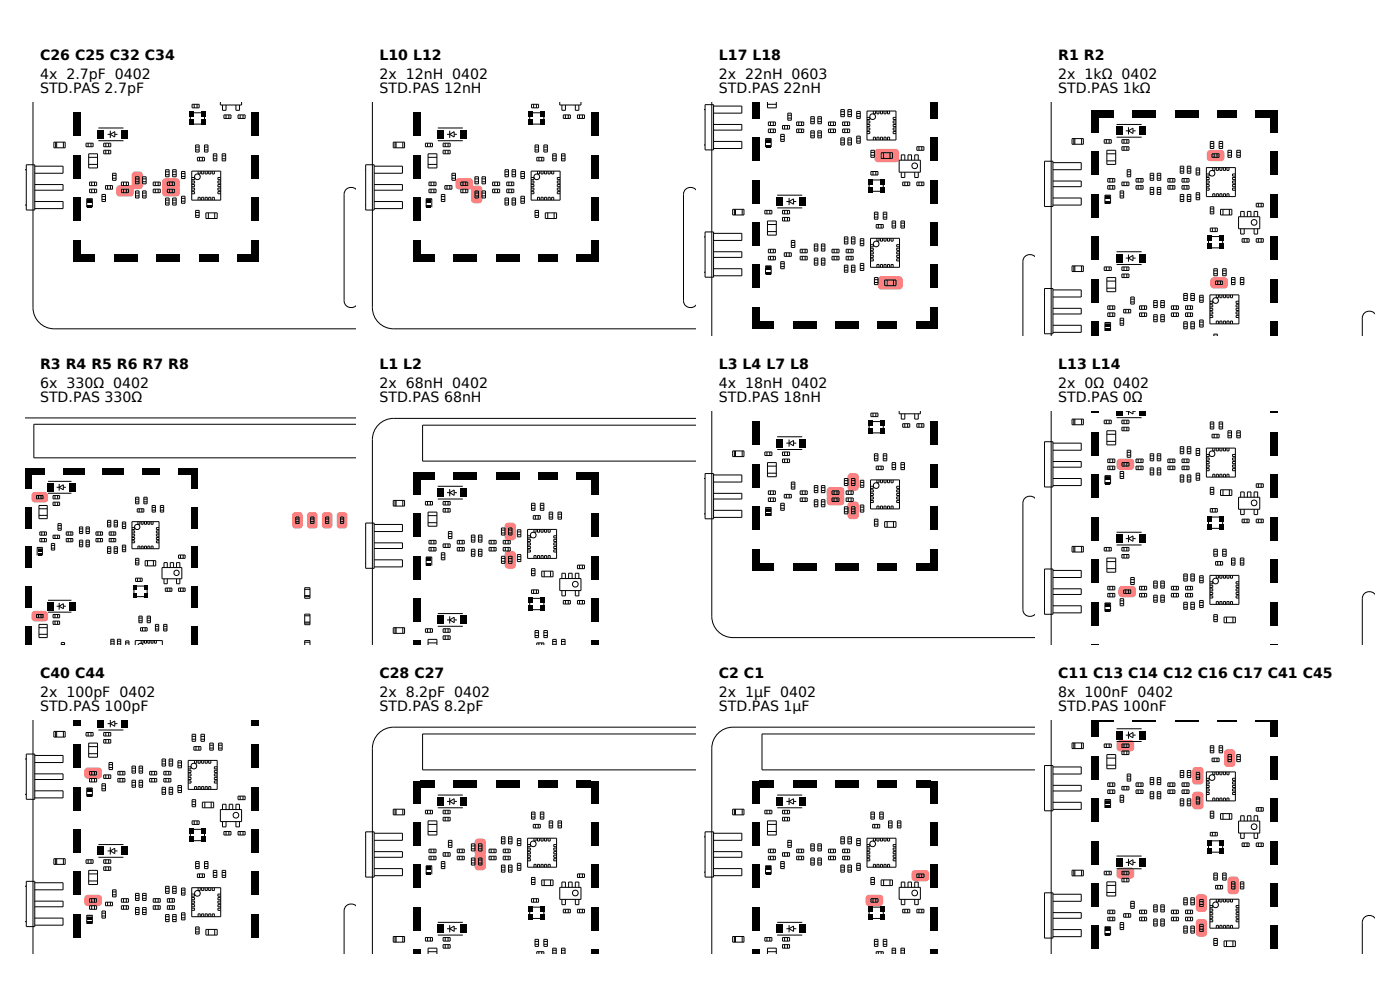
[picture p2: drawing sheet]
<svg xmlns="http://www.w3.org/2000/svg" width="297mm" height="210mm" viewBox="0 0 297 210" stroke-linecap="round" stroke-linejoin="round" font-family="sans-serif">
<defs><g id="words">
<g font-size="3">
<text x="8.5" y="12.8">C26 C25 C32 C34</text>
<text x="8.5" y="16.8">4x 2.7pF 0402</text>
<text x="80.5" y="12.8">L10 L12</text>
<text x="80.5" y="16.8">2x 12nH 0402</text>
<text x="152.5" y="12.8">L17 L18</text>
<text x="152.5" y="16.8">2x 22nH 0603</text>
<text x="224.5" y="12.8">R1 R2</text>
<text x="224.5" y="16.8">2x 1kΩ 0402</text>
<text x="8.5" y="19.8">STD.PAS 2.7pF</text>
<text x="80.5" y="19.8">STD.PAS 12nH</text>
<text x="152.5" y="19.8">STD.PAS 22nH</text>
<text x="224.5" y="19.8">STD.PAS 1kΩ</text>
<text x="8.5" y="78.3">R3 R4 R5 R6 R7 R8</text>
<text x="8.5" y="82.3">6x 330Ω 0402</text>
<text x="80.5" y="78.3">L1 L2</text>
<text x="80.5" y="82.3">2x 68nH 0402</text>
<text x="152.5" y="78.3">L3 L4 L7 L8</text>
<text x="152.5" y="82.3">4x 18nH 0402</text>
<text x="224.5" y="78.3">L13 L14</text>
<text x="224.5" y="82.3">2x 0Ω 0402</text>
<text x="8.5" y="85.3">STD.PAS 330Ω</text>
<text x="80.5" y="85.3">STD.PAS 68nH</text>
<text x="152.5" y="85.3">STD.PAS 18nH</text>
<text x="224.5" y="85.3">STD.PAS 0Ω</text>
<text x="8.5" y="143.8">C40 C44</text>
<text x="80.5" y="143.8">C28 C27</text>
<text x="152.5" y="143.8">C2 C1</text>
<text x="224.5" y="143.8">C11 C13 C14 C12 C16 C17 C41 C45</text>
<text x="8.5" y="147.8">2x 100pF 0402</text>
<text x="80.5" y="147.8">2x 8.2pF 0402</text>
<text x="152.5" y="147.8">2x 1µF 0402</text>
<text x="224.5" y="147.8">8x 100nF 0402</text>
<text x="8.5" y="150.8">STD.PAS 100pF</text>
<text x="80.5" y="150.8">STD.PAS 8.2pF</text>
<text x="152.5" y="150.8">STD.PAS 1µF</text>
<text x="224.5" y="150.8">STD.PAS 100nF</text>
</g>
</g></defs>
<g fill="#ff8080">
<path d="M34.6 38l.5-.2h2.3a.75 .75 0 0 1 .7 .8v.9a.75 .75 0 0 1-.7 .7h-2.3a.75 .75 0 0 1-.7-.7v-.9z"/>
<path d="M34.6 39.5l.5-.2h2.3a.75 .75 0 0 1 .7 .8v.9a.75 .75 0 0 1-.7 .7h-2.3a.75 .75 0 0 1-.7-.7v-.9z"/>
<path d="M28.1 36.6a1.59 1.59 0 0 1 2.2 .2v2.6a.75 .75 0 0 1-.7 .7h-.9a.75 .75 0 0 1-.8-.7v-2.3z"/>
<path d="M24.8 39.5l.6-.2h2.2a.75 .75 0 0 1 .8 .8v.9a.75 .75 0 0 1-.8 .7h-2.2a.75 .75 0 0 1-.8-.7v-.9z"/>
</g>
<g fill="none" stroke="#000" stroke-width=".21">
<path d="M5.5 36h.1M5.6 35h1.8v9.6h-1.8zM7 21.7v43.6a4.5 4.5 0 0 0 4.5 4.5h64.1M7.4 35.3h6v1.5h-6M7.4 39.2h6v1.2h-6M11.4 30.2h2.4v1.2h-2.4zM11.8 30.2v1.2M12 30.2v1.2M13.5 30.2v1.2M18.3 30.4h1.5v.7h-1.5zM18.7 30.4v.7M18.8 32.6h1.9v3h-1.9z"/>
<path d="M18.8 33.4h1.9M18.8 34.9h1.9M19 38.6h1.5v.8h-1.5zM19.3 30.4v.7M19.5 38.6v.8M20.1 38.6v.8M20.9 29.9h5.3M20.9 27.2h5.3M22 31.9h1.5v.7h-1.5zM22 30.4h1.5v.7h-1.5zM22.4 39.4h1.5v.7h-1.5zM22.5 30.4v.7"/>
<path d="M22.5 31.9v.7M22.8 39.4v.7M22.8 28.5h.6M23.1 30.4v.7M23.1 31.9v.7M23.4 28.5l1-.6v1.2zM23.4 27.7v1.6M23.4 39.4v.7M23.9 36.8h.7v1.5h-.7zM23.9 37.8h.7M23.9 37.2h.7M24.4 28.5h.5"/>
<path d="M25.8 38.6h1.5v.8h-1.5zM26.2 38.6v.8M26.8 38.6v.8M28.8 37.5h.7v1.5h-.7zM28.8 38h.7M28.8 38.6h.7M30.3 37.5h.7v1.5h-.7zM30.3 38h.7M30.3 38.6h.7M32.5 38.6h1.5v.8h-1.5zM33 38.6v.8M33.6 38.6v.8"/>
<path d="M35.1 36h.8v1.5h-.8zM35.1 36.5h.8M35.1 37.1h.8M35.5 38.6h1.5v.8h-1.5zM36 38.6v.8M36.6 38.6v.8M36.6 36h.8v1.5h-.8zM36.6 36.5h.8M36.6 37.1h.8M38.5 36.4h.8v1.5h-.8zM38.5 36.8h.8M38.5 37.4h.8"/>
<path d="M40.4 24.2v1.9M40.6 23.9h2.6M40.6 26.3h2.6M40.7 36.3h6.1v6.2h-6.1zM40.7 37.7h.6v.4h-.6M40.7 38.4h.6v.5h-.6M40.7 39.2h.6v.4h-.6M40.7 39.9h.6v.5h-.6M40.8 22.1h1.5v.8h-1.5zM41.2 22.1v.8M41.5 30.8h.8v1.5h-.8zM41.5 31.2h.8"/>
<path d="M41.5 31.8h.8M41.8 22.1v.8M41.9 33.4h1.5v.7h-1.5zM42 36.3v.6h.5v-.6M42.3 33.4v.7M42.8 36.3v.6h.4v-.6M42.9 33.4v.7M43.4 30.8h.7v1.5h-.7zM43.4 31.2h.7M43.4 31.8h.7M43.4 24.2v1.9M43.5 36.3v.6h.5v-.6"/>
<path d="M44.3 36.3v.6h.4v-.6M45 36.3v.6h.5v-.6M45.3 32.6h.7v1.5h-.7zM45.3 33.7h.7M45.3 33.1h.7M46.8 21.7v.6h4.5v-.6M46.8 37.7h-.6v.4h.6M46.8 38.4h-.6v.5h.6M46.8 39.2h-.6v.4h.6M46.8 39.9h-.6v.5h.6M47.1 32.6h.8v1.5h-.8zM47.1 33.7h.8"/>
<path d="M47.1 33.1h.8M47.2 22.3v1.1h.8v-1.1M47.5 24.4h1.5v.7h-1.5zM48 24.4v.7M48.6 24.4v.7M50.1 22.3v1.1h.7v-1.1M50.5 24.4h1.5v.7h-1.5zM51 24.4v.7M51.6 24.4v.7M5.5 43.5h.1M7.4 42.8h6v1.5h-6M18.4 42.3h1.2"/>
<path d="M18.4 44v-1.8h1.2v1.8M19 40.1h1.5v.8h-1.5zM19.5 40.1v.8M20.1 40.1v.8M21.6 41.3h.8v1.5h-.8zM21.6 41.7h.8M21.6 42.3h.8M25.8 40.1h1.5v.8h-1.5zM26.2 40.1v.8M26.8 40.1v.8M28.8 40.5h.7v1.5h-.7zM28.8 41h.7"/>
<path d="M28.8 41.6h.7M30.3 40.5h.7v1.5h-.7zM30.3 41h.7M30.3 41.6h.7M32.5 40.1h1.5v.8h-1.5zM33 40.1v.8M33.6 40.1v.8M35.1 42h.8v1.5h-.8zM35.1 42.5h.8M35.1 43.1h.8M35.5 40.1h1.5v.8h-1.5zM36 40.1v.8"/>
<path d="M36.6 40.1v.8M36.6 42h.8v1.5h-.8zM36.6 42.5h.8M36.6 43.1h.8M38.5 41.6h.8v1.5h-.8zM38.5 42.1h.8M38.5 42.7h.8M40.7 40.7h.6v.4h-.6M41.5 44.6h.8v1.5h-.8zM41.5 45.1h.8M41.5 45.7h.8M42 42.5v-.6h.5v.6"/>
<path d="M42.8 42.5v-.6h.4v.6M43.5 42.5v-.6h.5v.6M43.7 45.2h2.4v1.2h-2.4zM44.2 45.2v1.2M44.3 42.5v-.6h.4v.6M45 42.5v-.6h.5v.6M45.6 45.2v1.2M46.8 40.7h-.6v.4h.6M75.6 40.2a1.52 1.52 0 0 0-1.7-.3 1.52 1.52 0 0 0-.9 1.4v22.5a1.51 1.51 0 0 0 .9 1.3 1.51 1.51 0 0 0 1.7-.2"/>
<circle cx="41.9" cy="37.5" r=".6"/>
</g>
<g fill="#000">
<path d="M15.6 23.9h1.5v5h-1.5zM15.6 32.9h1.5v5h-1.5zM20.7 27.6h1.4v1.8h-1.4zM25.6 27.6h1.4v1.8h-1.4zM40.2 25.4h.9v1.1h-.9zM40.2 23.7h.9v1.1h-.9zM42.7 25.4h.9v1.1h-.9zM42.7 23.7h.9v1.1h-.9zM53.4 32.9h1.5v5h-1.5zM53.4 23.9h1.5v5h-1.5zM15.6 41.9h1.5v5h-1.5zM15.6 50.9h1.5v4.6h-1.5z"/>
<path d="M17.1 54h3.1v1.5h-3.1zM18.6 42.5h.9v.5h-.9zM18.6 43.5h.9v.5h-.9zM24.3 54h4.9v1.5h-4.9zM33.3 54h4.9v1.5h-4.9zM42.3 54h4v1.5h-4zM50.4 54h3v1.5h-3zM53.4 41.9h1.5v5h-1.5zM53.4 50.9h1.5v4.6h-1.5z"/>
</g>
<g fill="#ff8080">
<path d="M62.2 108.8a1.48 1.48 0 0 1 2 .3v2.3a.7 .7 0 0 1-.7 .7h-.8a.7 .7 0 0 1-.7-.7v-2.1z"/>
<path d="M65.3 108.8a1.48 1.48 0 0 1 2 .3l.1 2.3a.7 .7 0 0 1-.7 .7h-.9a.7 .7 0 0 1-.7-.7v-2.1z"/>
<path d="M68.5 108.8a1.48 1.48 0 0 1 2 .3v2.3a.7 .7 0 0 1-.7 .7h-.8a.7 .7 0 0 1-.7-.7v-2.1z"/>
<path d="M71.6 108.8a1.48 1.48 0 0 1 2 .3l.1 2.3a.7 .7 0 0 1-.7 .7h-.9a.7 .7 0 0 1-.7-.7v-2.1z"/>
<path d="M6.9 104.6l.5-.2h2.1a.7 .7 0 0 1 .7 .7v.8a.7 .7 0 0 1-.7 .7h-2.1a.7 .7 0 0 1-.7-.7v-.8z"/>
<path d="M6.9 129.8l.5-.2h2.1a.7 .7 0 0 1 .7 .7v.8a.7 .7 0 0 1-.7 .7h-2.1a.7 .7 0 0 1-.7-.7v-.8z"/>
</g>
<g fill="none" stroke="#000" stroke-width=".21">
<path d="M5.5 88.7h70.1M75.6 90h-68.4v7.1h68.4M7.7 105.1h1.4v.7h-1.4zM7.9 116.3h1.1M7.9 117.8v-1.7h1.1v1.7M8.2 105.1v.7M8.3 107.2h1.7v2.8h-1.7zM8.3 107.9h1.7M8.3 109.3h1.7M8.4 112.8h1.4v.7h-1.4zM8.4 114.2h1.4v.7h-1.4zM8.7 105.1v.7"/>
<path d="M8.9 112.8v.7M8.9 114.2v.7M9.4 112.8v.7M9.4 114.2v.7M10.2 104.6h5M10.2 102.1h5M10.9 115.3h.7v1.4h-.7zM10.9 115.7h.7M10.9 116.3h.7M11.2 106.5h1.4v.7h-1.4zM11.2 113.5h1.4v.7h-1.4zM11.2 105.1h1.4v.7h-1.4z"/>
<path d="M11.7 105.1v.7M11.7 106.5v.7M11.7 113.5v.7M12 103.4h.6M12.2 105.1v.7M12.2 106.5v.7M12.2 113.5v.7M12.3 111.1h.7v1.4h-.7zM12.3 112.1h.7M12.3 111.5h.7M12.6 103.4l.8-.6v1.1zM12.6 102.7v1.4"/>
<path d="M13.4 103.4h.6M14.1 112.8h1.4v.7h-1.4zM14.1 114.2h1.4v.7h-1.4zM14.5 112.8v.7M14.5 114.2v.7M15 112.8v.7M15 114.2v.7M16.9 111.8h.7v1.4h-.7zM16.9 114.6h.7v1.4h-.7zM16.9 112.2h.7M16.9 112.8h.7M16.9 115h.7"/>
<path d="M16.9 115.6h.7M18.3 111.8h.7v1.4h-.7zM18.3 114.6h.7v1.4h-.7zM18.3 112.2h.7M18.3 112.8h.7M18.3 115h.7M18.3 115.6h.7M20.4 112.8h1.4v.7h-1.4zM20.4 114.2h1.4v.7h-1.4zM20.8 112.8v.7M20.8 114.2v.7M21.3 112.8v.7"/>
<path d="M21.3 114.2v.7M22.8 110.4h.7v1.4h-.7zM22.8 116h.7v1.4h-.7zM22.8 110.8h.7M22.8 111.4h.7M22.8 116.4h.7M22.8 117h.7M23.2 112.8h1.4v.7h-1.4zM23.2 114.2h1.4v.7h-1.4zM23.6 112.8v.7M23.6 114.2v.7M24.1 112.8v.7"/>
<path d="M24.1 114.2v.7M24.2 110.4h.7v1.4h-.7zM24.2 110.8h.7M24.2 111.4h.7M24.2 116h.7v1.4h-.7zM24.2 116.4h.7M24.2 117h.7M26 110.7h.7v1.4h-.7zM26 115.6h.7v1.4h-.7zM26 111.2h.7M26 111.7h.7M26 116.1h.7"/>
<path d="M26 116.6h.7M28 110.7h5.7v5.7h-5.7zM28 111.9h.6v.4h-.6M28 112.6h.6v.5h-.6M28 113.3h.6v.5h-.6M28 114h.6v.5h-.6M28 114.7h.6v.5h-.6M28.8 118.4h.7v1.4h-.7zM28.8 105.5h.7v1.4h-.7zM28.8 105.9h.7M28.8 106.5h.7M28.8 118.9h.7"/>
<path d="M28.8 119.4h.7M29.1 107.9h1.4v.7h-1.4zM29.3 110.7v.5h.4v-.5M29.3 116.4v-.5h.4v.5M29.5 107.9v.7M30 110.7v.5h.4v-.5M30 116.4v-.5h.4v.5M30.1 107.9v.7M30.5 105.5h.7v1.4h-.7zM30.5 105.9h.7M30.5 106.5h.7M30.7 110.7v.5h.4v-.5"/>
<path d="M30.7 116.4v-.5h.4v.5M30.8 118.9h2.2v1.2h-2.2zM31.3 118.9v1.2M31.4 110.7v.5h.4v-.5M31.4 116.4v-.5h.4v.5M32.1 110.7v.5h.4v-.5M32.1 116.4v-.5h.4v.5M32.3 107.2h.7v1.4h-.7zM32.3 108.2h.7M32.3 107.7h.7M32.6 118.9v1.2M33.7 111.9h-.5v.4h.5"/>
<path d="M33.7 112.6h-.5v.5h.5M33.7 113.3h-.5v.5h.5M33.7 114h-.5v.5h.5M33.7 114.7h-.5v.5h.5M34 107.2h.7v1.4h-.7zM34 108.2h.7M34 107.7h.7M37.9 117.7h1.4v.7h-1.4zM38.3 117.7v.7M38.9 117.7v.7M62.8 109.7h.7v1.4h-.7zM62.8 110.7h.7"/>
<path d="M62.8 110.1h.7M65.9 109.7h.7v1.4h-.7zM65.9 110.7h.7M65.9 110.1h.7M69.1 109.7h.7v1.4h-.7zM69.1 110.7h.7M69.1 110.1h.7M72.2 109.7h.7v1.4h-.7zM72.2 110.7h.7M72.2 110.1h.7M7.7 130.4h1.4v.7h-1.4zM8.2 130.4v.7"/>
<path d="M8.3 132.5h1.7v2.8h-1.7zM8.3 133.2h1.7M8.3 134.6h1.7M8.7 130.4v.7M10.2 129.9h5M10.2 127.3h5M11.2 131.8h1.4v.7h-1.4zM11.2 130.4h1.4v.7h-1.4zM11.7 130.4v.7M11.7 131.8v.7M12 128.6h.6M12.2 130.4v.7"/>
<path d="M12.2 131.8v.7M12.6 128.6l.8-.5v1zM12.6 127.9v1.4M13 136.8v-.5h.7v.5M13 136.7h.7M13.4 128.6h.6M23.5 136.8v-1.2h.7v1.2M23.5 136h.7M23.5 136.6h.7M24.9 136.8v-1.2h.7v1.2M24.9 136h.7M24.9 136.6h.7"/>
<path d="M26.7 136.8v-.8h.7v.8M26.7 136.4h.7M28.4 124.5v1.9M28.6 124.3h2.4M28.6 126.6h2.4M28.7 136.8v-.9h5.7v.9M28.8 122.7h1.4v.7h-1.4zM29.2 122.7v.7M29.3 136.8l.4-.3h.3l.3 .3M29.5 130.7h.7v1.4h-.7zM29.5 131.1h.7M29.5 131.7h.7"/>
<path d="M29.7 122.7v.7M29.8 133.2h1.4v.7h-1.4zM30 135.9v.6h.4v-.6M30.2 133.2v.7M30.7 135.9v.6h.4v-.6M30.8 133.2v.7M31.2 124.5v1.9M31.2 130.7h.7v1.4h-.7zM31.2 131.1h.7M31.2 131.7h.7M31.4 135.9v.6h.4v-.6M32.1 135.9v.6h.4v-.6"/>
<path d="M32.8 135.9v.6h.4v-.6M33 132.5h.7v1.4h-.7zM33 133.4h.7M33 132.9h.7M34.4 120.4h4.2v2.4h-4.2zM34.7 132.5h.7v1.4h-.7zM34.7 133.4h.7M34.7 132.9h.7M34.8 120.4v-1h.7v1M34.8 122.8v1h.7v-1M35.1 124.8h1.4v.7h-1.4zM35.5 124.8v.7"/>
<path d="M36.1 124.8v.7M36.1 120.4v-1h.7v1M37.5 120.4v-1h.7v1M37.5 122.8v1h.7v-1M37.9 124.8h1.4v.7h-1.4zM38.3 124.8v.7M38.9 124.8v.7M64.6 126.6h1.2M64.6 136.8v-.9h1.2v.9M64.6 124.7h1.2v2.2h-1.2zM64.6 130.3h1.2v2.2h-1.2zM64.6 126.4h1.2"/>
<path d="M64.6 125h1.2M64.6 132h1.2M64.6 132.2h1.2M64.6 130.6h1.2M64.6 136.2h1.2"/>
<circle cx="29.1" cy="111.8" r=".56"/>
<circle cx="37.5" cy="121.5" r=".57"/>
</g>
<g fill="#000">
<path d="M5.5 99.3h1.2v4.4h-1.2zM6.7 99.3h2.9v1.4h-2.9zM13.3 99.3h4.7v1.4h-4.7zM21.8 99.3h4.6v1.4h-4.6zM30.2 99.3h3.8v1.4h-3.8zM37.7 99.3h2.9v1.4h-2.9zM40.6 99.3h1.4v4.4h-1.4zM5.5 107.5h1.2v4.6h-1.2zM5.5 115.9h1.2v4.6h-1.2zM8 116.4h.9v.5h-.9zM8 117.4h.9v.4h-.9zM10.1 102.5h1.2v1.7h-1.2z"/>
<path d="M14.7 102.5h1.2v1.7h-1.2zM40.6 107.5h1.4v4.6h-1.4zM40.6 115.9h1.4v4.6h-1.4zM5.5 124.3h1.2v4.7h-1.2zM5.5 132.7h1.2v4.1h-1.2zM10.1 127.8h1.2v1.7h-1.2zM14.7 127.8h1.2v1.7h-1.2zM28.2 125.7h.9v1.1h-.9zM28.2 124.1h.9v1.1h-.9zM30.6 125.7h.8v1.1h-.8zM30.6 124.1h.8v1.1h-.8zM40.6 132.7h1.4v4.1h-1.4z"/>
<path d="M40.6 124.3h1.4v4.7h-1.4z"/>
</g>
<g fill="#ff8080">
<path d="M18.1 163l.5-.2h2.3a.75 .75 0 0 1 .7 .8v.9a.75 .75 0 0 1-.7 .7h-2.3a.75 .75 0 0 1-.7-.7v-.9z"/>
<path d="M18.1 190l.5-.2h2.3a.75 .75 0 0 1 .7 .8v.9a.75 .75 0 0 1-.7 .7h-2.3a.75 .75 0 0 1-.7-.7v-.9z"/>
</g>
<g fill="none" stroke="#000" stroke-width=".21">
<path d="M5.6 160h1.8v9.6h-1.8zM7 152.7v49.6M11.4 155.2h2.4v1.2h-2.4zM11.8 155.2v1.2M12 155.2v1.2M13.5 155.2v1.2M18.3 155.4h1.5v.7h-1.5zM18.7 155.4v.7M18.8 157.6h1.9v3h-1.9zM18.8 158.4h1.9M18.8 159.9h1.9M19.3 155.4v.7"/>
<path d="M20.9 154.9h5.3M22 156.9h1.5v.7h-1.5zM22 155.4h1.5v.7h-1.5zM22.5 155.4v.7M22.5 156.9v.7M22.8 153.5h.6M23.1 155.4v.7M23.1 156.9v.7M23.4 153.5l1-.6v1.2zM23.4 152.8v1.5M24.4 153.5h.5M40.8 155.8h.7v1.5h-.7z"/>
<path d="M40.8 156.2h.7M40.8 156.8h.7M41.1 158.4h1.5v.7h-1.5zM41.6 158.4v.7M42.2 158.4v.7M42.6 155.8h.8v1.5h-.8zM42.6 156.2h.8M42.6 156.8h.8M44.5 157.6h.8v1.5h-.8zM44.5 158.7h.8M44.5 158.1h.8M46.4 157.6h.7v1.5h-.7z"/>
<path d="M46.4 158.7h.7M46.4 158.1h.7M5.5 161h.1M5.5 168.5h.1M7.4 160.3h6v1.5h-6M7.4 167.8h6v1.5h-6M7.4 164.2h6v1.2h-6M18.4 167.3h1.2M18.4 169v-1.8h1.2v1.8M19 163.6h1.5v.8h-1.5zM19 165.1h1.5v.8h-1.5zM19.5 163.6v.8"/>
<path d="M19.5 165.1v.8M20.1 163.6v.8M20.1 165.1v.8M20.9 179.2h5.3M21.6 166.3h.8v1.5h-.8zM21.6 166.7h.8M21.6 167.3h.8M22 164.4h1.5v.7h-1.5zM22.5 164.4v.7M23.1 164.4v.7M23.1 161.8h.8v1.5h-.8zM23.1 162.8h.8"/>
<path d="M23.1 162.2h.8M23.4 179.8v1.5M25 163.6h1.5v.8h-1.5zM25 165.1h1.5v.8h-1.5zM25.5 163.6v.8M25.5 165.1v.8M26.1 163.6v.8M26.1 165.1v.8M28 162.5h.8v1.5h-.8zM28 165.5h.8v1.5h-.8zM28 163h.8M28 163.6h.8"/>
<path d="M28 166h.8M28 166.6h.8M29.5 162.5h.8v1.5h-.8zM29.5 165.5h.8v1.5h-.8zM29.5 163h.8M29.5 163.6h.8M29.5 166h.8M29.5 166.6h.8M31.8 163.6h1.5v.8h-1.5zM31.8 165.1h1.5v.8h-1.5zM32.2 163.6v.8M32.2 165.1v.8"/>
<path d="M32.8 163.6v.8M32.8 165.1v.8M34.4 161h.7v1.5h-.7zM34.4 167h.7v1.5h-.7zM34.4 161.5h.7M34.4 162.1h.7M34.4 167.5h.7M34.4 168.1h.7M34.8 163.6h1.5v.8h-1.5zM34.8 165.1h1.5v.8h-1.5zM35.2 163.6v.8M35.2 165.1v.8"/>
<path d="M35.8 163.6v.8M35.8 165.1v.8M35.9 161h.7v1.5h-.7zM35.9 161.5h.7M35.9 162.1h.7M35.9 167h.7v1.5h-.7zM35.9 167.5h.7M35.9 168.1h.7M37.8 161.4h.7v1.5h-.7zM37.8 166.6h.7v1.5h-.7zM37.8 161.8h.7M37.8 162.4h.7"/>
<path d="M37.8 167.1h.7M37.8 167.7h.7M39.9 161.3h6.2v6.2h-6.2zM39.9 162.7h.6v.4h-.6M39.9 163.4h.6v.5h-.6M39.9 164.2h.6v.4h-.6M39.9 164.9h.6v.5h-.6M39.9 165.7h.6v.4h-.6M40.4 176.2v1.9M40.6 175.9h2.6M40.6 178.3h2.6M40.8 169.6h.7v1.5h-.7z"/>
<path d="M40.8 174.1h1.5v.8h-1.5zM40.8 170.1h.7M40.8 170.7h.7M41.2 174.1v.8M41.3 161.3v.6h.4v-.6M41.3 167.5v-.6h.4v.6M41.8 174.1v.8M42 161.3v.6h.5v-.6M42 167.5v-.6h.5v.6M42.8 161.3v.6h.4v-.6M42.8 167.5v-.6h.4v.6M42.9 170.2h2.4v1.2h-2.4z"/>
<path d="M43.4 176.2v1.9M43.5 170.2v1.2M43.5 161.3v.6h.5v-.6M43.5 167.5v-.6h.5v.6M44.3 161.3v.6h.4v-.6M44.3 167.5v-.6h.4v.6M44.8 170.2v1.2M46.1 162.7h-.6v.4h.6M46.1 163.4h-.6v.5h.6M46.1 164.2h-.6v.4h.6M46.1 164.9h-.6v.5h.6M46.1 165.7h-.6v.4h.6"/>
<path d="M46.8 171.7h4.5v2.6h-4.5zM47.2 171.7v-1.1h.8v1.1M47.2 174.3v1.1h.8v-1.1M47.5 176.4h1.5v.7h-1.5zM48 176.4v.7M48.6 176.4v.7M48.6 171.7v-1.1h.8v1.1M50.1 171.7v-1.1h.7v1.1M50.1 174.3v1.1h.7v-1.1M50.5 168.9h1.5v.7h-1.5zM50.5 176.4h1.5v.7h-1.5zM51 168.9v.7"/>
<path d="M51 176.4v.7M51.6 168.9v.7M51.6 176.4v.7M5.5 188h.1M5.5 195.5h.1M5.6 187h1.8v9.6h-1.8zM7.4 187.3h6v1.5h-6M7.4 194.8h6v1.5h-6M7.4 191.2h6v1.2h-6M11.4 182.2h2.4v1.2h-2.4zM11.8 182.2v1.2M12 182.2v1.2"/>
<path d="M13.5 182.2v1.2M18.3 182.4h1.5v.7h-1.5zM18.4 194.3h1.2M18.4 196v-1.8h1.2v1.8M18.7 182.4v.7M18.8 184.6h1.9v3h-1.9zM18.8 185.4h1.9M18.8 186.9h1.9M19 190.6h1.5v.8h-1.5zM19 192.1h1.5v.8h-1.5zM19.3 182.4v.7M19.5 190.6v.8"/>
<path d="M19.5 192.1v.8M20.1 190.6v.8M20.1 192.1v.8M20.9 181.9h5.3M21.6 193.3h.8v1.5h-.8zM21.6 193.7h.8M21.6 194.3h.8M22 183.9h1.5v.7h-1.5zM22 182.4h1.5v.7h-1.5zM22.4 191.4h1.5v.7h-1.5zM22.5 182.4v.7M22.5 183.9v.7"/>
<path d="M22.8 191.4v.7M22.8 180.5h.6M23.1 182.4v.7M23.1 183.9v.7M23.4 180.5l1-.5v1.1zM23.4 191.4v.7M23.9 188.8h.7v1.5h-.7zM23.9 189.8h.7M23.9 189.2h.7M24.4 180.5h.5M25.8 190.6h1.5v.8h-1.5zM25.8 192.1h1.5v.8h-1.5z"/>
<path d="M26.2 190.6v.8M26.2 192.1v.8M26.8 190.6v.8M26.8 192.1v.8M28.8 189.5h.7v1.5h-.7zM28.8 192.5h.7v1.5h-.7zM28.8 190h.7M28.8 190.6h.7M28.8 193h.7M28.8 193.6h.7M30.3 189.5h.7v1.5h-.7zM30.3 192.5h.7v1.5h-.7z"/>
<path d="M30.3 190h.7M30.3 190.6h.7M30.3 193h.7M30.3 193.6h.7M32.5 190.6h1.5v.8h-1.5zM32.5 192.1h1.5v.8h-1.5zM33 190.6v.8M33 192.1v.8M33.6 190.6v.8M33.6 192.1v.8M35.1 188h.8v1.5h-.8zM35.1 194h.8v1.5h-.8z"/>
<path d="M35.1 188.5h.8M35.1 189.1h.8M35.1 194.5h.8M35.1 195.1h.8M35.5 190.6h1.5v.8h-1.5zM35.5 192.1h1.5v.8h-1.5zM36 190.6v.8M36 192.1v.8M36.6 190.6v.8M36.6 192.1v.8M36.6 188h.8v1.5h-.8zM36.6 188.5h.8"/>
<path d="M36.6 189.1h.8M36.6 194h.8v1.5h-.8zM36.6 194.5h.8M36.6 195.1h.8M38.5 188.4h.8v1.5h-.8zM38.5 193.6h.8v1.5h-.8zM38.5 188.8h.8M38.5 189.4h.8M38.5 194.1h.8M38.5 194.7h.8M40.7 188.3h6.1v6.2h-6.1zM40.7 189.7h.6v.4h-.6"/>
<path d="M40.7 190.4h.6v.5h-.6M40.7 191.2h.6v.4h-.6M40.7 191.9h.6v.5h-.6M40.7 192.7h.6v.4h-.6M41.5 182.8h.8v1.5h-.8zM41.5 196.7h.8v1.4h-.8zM41.5 183.2h.8M41.5 183.8h.8M41.5 197.1h.8M41.5 197.7h.8M41.9 185.4h1.5v.7h-1.5zM42 188.3v.6h.5v-.6"/>
<path d="M42 194.5v-.6h.5v.6M42.3 185.4v.7M42.8 188.3v.6h.4v-.6M42.8 194.5v-.6h.4v.6M42.9 185.4v.7M43.4 182.8h.7v1.5h-.7zM43.4 183.2h.7M43.4 183.8h.7M43.5 188.3v.6h.5v-.6M43.5 194.5v-.6h.5v.6M43.7 197.2h2.4v1.2h-2.4zM44.2 197.2v1.2"/>
<path d="M44.3 188.3v.6h.4v-.6M44.3 194.5v-.6h.4v.6M45 188.3v.6h.5v-.6M45 194.5v-.6h.5v.6M45.3 184.6h.7v1.5h-.7zM45.3 185.7h.7M45.3 185.1h.7M45.6 197.2v1.2M46.8 189.7h-.6v.4h.6M46.8 190.4h-.6v.5h.6M46.8 191.2h-.6v.4h.6M46.8 191.9h-.6v.5h.6"/>
<path d="M46.8 192.7h-.6v.4h.6M47.1 184.6h.8v1.5h-.8zM47.1 185.7h.8M47.1 185.1h.8M75.6 192.2a1.52 1.52 0 0 0-1.7-.3 1.52 1.52 0 0 0-.9 1.4v9"/>
<circle cx="41.1" cy="162.5" r=".6"/>
<circle cx="50.1" cy="172.9" r=".6"/>
<circle cx="41.9" cy="189.5" r=".6"/>
</g>
<g fill="#000">
<path d="M15.6 152.7h1.5v1.2h-1.5zM15.6 157.9h1.5v5h-1.5zM20.7 152.7h1.4v1.7h-1.4zM25.6 152.7h1.4v1.7h-1.4zM53.4 157.9h1.5v5h-1.5zM53.4 152.7h1.5v1.2h-1.5zM15.6 166.9h1.5v5h-1.5zM15.6 175.9h1.5v5h-1.5zM18.6 167.5h.9v.5h-.9zM18.6 168.5h.9v.5h-.9zM20.7 179.6h1.4v1.8h-1.4zM25.6 179.6h1.4v1.8h-1.4z"/>
<path d="M40.2 177.4h.9v1.2h-.9zM40.2 175.7h.9v1.2h-.9zM42.7 177.4h.9v1.2h-.9zM42.7 175.7h.9v1.2h-.9zM53.4 166.9h1.5v5h-1.5zM53.4 175.9h1.5v5h-1.5zM15.6 184.9h1.5v5h-1.5zM15.6 193.9h1.5v5h-1.5zM18.6 194.5h.9v.5h-.9zM18.6 195.5h.9v.5h-.9zM53.4 184.9h1.5v5h-1.5zM53.4 193.9h1.5v5h-1.5z"/>
</g>
<g fill="#ff8080">
<path d="M96.9 38l.5-.2h2.2a.75 .75 0 0 1 .8 .8v.9a.75 .75 0 0 1-.8 .7h-2.2a.75 .75 0 0 1-.8-.7v-.9z"/>
<path d="M100.2 39.6a1.59 1.59 0 0 1 2.1 .2v2.6a.75 .75 0 0 1-.7 .7h-.9a.75 .75 0 0 1-.8-.7v-2.3z"/>
</g>
<g fill="none" stroke="#000" stroke-width=".21">
<path d="M77.5 36h.1M77.6 35h1.8v9.6h-1.8zM79 21.7v43.6a4.5 4.5 0 0 0 4.5 4.5h64.1M79.4 35.3h6v1.5h-6M79.4 39.2h6v1.2h-6M83.4 30.2h2.4v1.2h-2.4zM83.8 30.2v1.2M84 30.2v1.2M85.5 30.2v1.2M90.3 30.4h1.5v.7h-1.5zM90.7 30.4v.7M90.8 32.6h1.9v3h-1.9z"/>
<path d="M90.8 33.4h1.9M90.8 34.9h1.9M91 38.6h1.5v.8h-1.5zM91.3 30.4v.7M91.5 38.6v.8M92.1 38.6v.8M92.9 29.9h5.3M92.9 27.2h5.3M94 31.9h1.5v.7h-1.5zM94 30.4h1.5v.7h-1.5zM94.4 39.4h1.5v.7h-1.5zM94.5 30.4v.7"/>
<path d="M94.5 31.9v.7M94.8 39.4v.7M94.8 28.5h.6M95.1 30.4v.7M95.1 31.9v.7M95.4 27.7v1.6M95.4 28.5l1-.6v1.2zM95.4 39.4v.7M95.9 36.8h.7v1.5h-.7zM95.9 37.8h.7M95.9 37.2h.7M96.4 28.5h.5"/>
<path d="M97.8 38.6h1.5v.8h-1.5zM98.2 38.6v.8M98.8 38.6v.8M100.8 37.5h.7v1.5h-.7zM100.8 38h.7M100.8 38.6h.7M102.3 37.5h.7v1.5h-.7zM102.3 38h.7M102.3 38.6h.7M104.5 38.6h1.5v.8h-1.5zM105 38.6v.8M105.6 38.6v.8"/>
<path d="M107.1 36h.8v1.5h-.8zM107.1 36.5h.8M107.1 37.1h.8M107.5 38.6h1.5v.8h-1.5zM108 38.6v.8M108.6 38.6v.8M108.6 36h.8v1.5h-.8zM108.6 36.5h.8M108.6 37.1h.8M110.5 36.4h.8v1.5h-.8zM110.5 36.8h.8M110.5 37.4h.8"/>
<path d="M112.4 24.2v1.9M112.6 23.9h2.6M112.6 26.3h2.6M112.7 36.3h6.1v6.2h-6.1zM112.7 37.7h.6v.4h-.6M112.7 38.4h.6v.5h-.6M112.7 39.2h.6v.4h-.6M112.7 39.9h.6v.5h-.6M112.8 22.1h1.5v.8h-1.5zM113.2 22.1v.8M113.5 30.8h.8v1.5h-.8zM113.5 31.2h.8"/>
<path d="M113.5 31.8h.8M113.8 22.1v.8M113.9 33.4h1.5v.7h-1.5zM114 36.3v.6h.5v-.6M114.3 33.4v.7M114.8 36.3v.6h.4v-.6M114.9 33.4v.7M115.4 30.8h.7v1.5h-.7zM115.4 31.2h.7M115.4 31.8h.7M115.4 24.2v1.9M115.5 36.3v.6h.5v-.6"/>
<path d="M116.3 36.3v.6h.4v-.6M117 36.3v.6h.5v-.6M117.3 32.6h.7v1.5h-.7zM117.3 33.7h.7M117.3 33.1h.7M118.8 21.7v.6h4.5v-.6M118.8 37.7h-.6v.4h.6M118.8 38.4h-.6v.5h.6M118.8 39.2h-.6v.4h.6M118.8 39.9h-.6v.5h.6M119.1 32.6h.8v1.5h-.8zM119.1 33.7h.8"/>
<path d="M119.1 33.1h.8M119.2 22.3v1.1h.8v-1.1M119.5 24.4h1.5v.7h-1.5zM120 24.4v.7M120.6 24.4v.7M122.1 22.3v1.1h.7v-1.1M122.5 24.4h1.5v.7h-1.5zM123 24.4v.7M123.6 24.4v.7M77.5 43.5h.1M79.4 42.8h6v1.5h-6M90.4 42.3h1.2"/>
<path d="M90.4 44v-1.8h1.2v1.8M91 40.1h1.5v.8h-1.5zM91.5 40.1v.8M92.1 40.1v.8M93.6 41.3h.8v1.5h-.8zM93.6 41.7h.8M93.6 42.3h.8M97.8 40.1h1.5v.8h-1.5zM98.2 40.1v.8M98.8 40.1v.8M100.8 40.5h.7v1.5h-.7zM100.8 41h.7"/>
<path d="M100.8 41.6h.7M102.3 40.5h.7v1.5h-.7zM102.3 41h.7M102.3 41.6h.7M104.5 40.1h1.5v.8h-1.5zM105 40.1v.8M105.6 40.1v.8M107.1 42h.8v1.5h-.8zM107.1 42.5h.8M107.1 43.1h.8M107.5 40.1h1.5v.8h-1.5zM108 40.1v.8"/>
<path d="M108.6 40.1v.8M108.6 42h.8v1.5h-.8zM108.6 42.5h.8M108.6 43.1h.8M110.5 41.6h.8v1.5h-.8zM110.5 42.1h.8M110.5 42.7h.8M112.7 40.7h.6v.4h-.6M113.5 44.6h.8v1.5h-.8zM113.5 45.1h.8M113.5 45.7h.8M114 42.5v-.6h.5v.6"/>
<path d="M114.8 42.5v-.6h.4v.6M115.5 42.5v-.6h.5v.6M115.7 45.2h2.4v1.2h-2.4zM116.2 45.2v1.2M116.3 42.5v-.6h.4v.6M117 42.5v-.6h.5v.6M117.6 45.2v1.2M118.8 40.7h-.6v.4h.6M147.6 40.2a1.52 1.52 0 0 0-1.7-.3 1.52 1.52 0 0 0-.9 1.4v22.5a1.51 1.51 0 0 0 .9 1.3 1.51 1.51 0 0 0 1.7-.2"/>
<circle cx="113.9" cy="37.5" r=".6"/>
</g>
<g fill="#000">
<path d="M87.6 23.9h1.5v5h-1.5zM87.6 32.9h1.5v5h-1.5zM92.8 27.6h1.3v1.8h-1.3zM97.7 27.6h1.3v1.8h-1.3zM112.2 25.4h.9v1.1h-.9zM112.2 23.7h.9v1.1h-.9zM114.7 25.4h.9v1.1h-.9zM114.7 23.7h.9v1.1h-.9zM125.4 32.9h1.5v5h-1.5zM125.4 23.9h1.5v5h-1.5zM87.6 41.9h1.5v5h-1.5zM87.6 50.9h1.5v4.6h-1.5z"/>
<path d="M89.1 54h3.1v1.5h-3.1zM90.6 42.5h.9v.5h-.9zM90.6 43.5h.9v.5h-.9zM96.3 54h4.9v1.5h-4.9zM105.3 54h4.9v1.5h-4.9zM114.3 54h4v1.5h-4zM122.4 54h3v1.5h-3zM125.4 41.9h1.5v5h-1.5zM125.4 50.9h1.5v4.6h-1.5z"/>
</g>
<g fill="#ff8080">
<path d="M107.3 111.1a1.59 1.59 0 0 1 2.1 .2l.1 2.6a.75 .75 0 0 1-.8 .7h-.9a.75 .75 0 0 1-.7-.7v-2.3z"/>
<path d="M107.3 117.1a1.58 1.58 0 0 1 2.1 .2l.1 2.6a.75 .75 0 0 1-.8 .7h-.9a.75 .75 0 0 1-.7-.7v-2.3z"/>
</g>
<g fill="none" stroke="#000" stroke-width=".21">
<path d="M147.6 88.8h-64.1a4.5 4.5 0 0 0-4.5 4.5v43.5M147.6 90.2h-57.9v7.6h57.9M77.5 112h.1M77.5 119.5h.1M77.6 111h1.8v9.6h-1.8zM79.4 111.3h6v1.5h-6M79.4 118.8h6v1.5h-6M79.4 115.2h6v1.2h-6M83.4 106.2h2.4v1.2h-2.4zM83.8 106.2v1.2M84 106.2v1.2M85.5 106.2v1.2"/>
<path d="M90.3 106.4h1.5v.7h-1.5zM90.4 118.3h1.2M90.4 120v-1.8h1.2v1.8M90.7 106.4v.7M90.8 108.6h1.9v3h-1.9zM90.8 109.4h1.9M90.8 110.9h1.9M91 114.6h1.5v.8h-1.5zM91 116.1h1.5v.8h-1.5zM91.3 106.4v.7M91.5 114.6v.8M91.5 116.1v.8"/>
<path d="M92.1 114.6v.8M92.1 116.1v.8M92.9 105.9h5.3M92.9 103.2h5.3M93.6 117.3h.8v1.5h-.8zM93.6 117.7h.8M93.6 118.3h.8M94 107.9h1.5v.7h-1.5zM94 115.4h1.5v.7h-1.5zM94 106.4h1.5v.7h-1.5zM94.5 106.4v.7M94.5 107.9v.7"/>
<path d="M94.5 115.4v.7M94.8 104.5h.6M95.1 106.4v.7M95.1 107.9v.7M95.1 115.4v.7M95.1 112.8h.8v1.5h-.8zM95.1 113.8h.8M95.1 113.2h.8M95.4 104.5l1-.6v1.2zM95.4 103.8v1.5M96.4 104.5h.5M97 114.6h1.5v.8h-1.5z"/>
<path d="M97 116.1h1.5v.8h-1.5zM97.5 114.6v.8M97.5 116.1v.8M98.1 114.6v.8M98.1 116.1v.8M100 113.5h.8v1.5h-.8zM100 116.5h.8v1.5h-.8zM100 114h.8M100 114.6h.8M100 117h.8M100 117.6h.8M101.5 113.5h.8v1.5h-.8z"/>
<path d="M101.5 116.5h.8v1.5h-.8zM101.5 114h.8M101.5 114.6h.8M101.5 117h.8M101.5 117.6h.8M103.8 114.6h1.5v.8h-1.5zM103.8 116.1h1.5v.8h-1.5zM104.2 114.6v.8M104.2 116.1v.8M104.8 114.6v.8M104.8 116.1v.8M106.4 112h.7v1.5h-.7z"/>
<path d="M106.4 118h.7v1.5h-.7zM106.4 112.5h.7M106.4 113.1h.7M106.4 118.5h.7M106.4 119.1h.7M106.8 114.6h1.5v.8h-1.5zM106.8 116.1h1.5v.8h-1.5zM107.2 114.6v.8M107.2 116.1v.8M107.8 114.6v.8M107.8 116.1v.8M107.9 112h.7v1.5h-.7z"/>
<path d="M107.9 112.5h.7M107.9 113.1h.7M107.9 118h.7v1.5h-.7zM107.9 118.5h.7M107.9 119.1h.7M109.8 112.4h.7v1.5h-.7zM109.8 117.6h.7v1.5h-.7zM109.8 112.8h.7M109.8 113.4h.7M109.8 118.1h.7M109.8 118.7h.7M111.9 112.3h6.2v6.2h-6.2z"/>
<path d="M111.9 113.7h.6v.4h-.6M111.9 114.4h.6v.5h-.6M111.9 115.2h.6v.4h-.6M111.9 115.9h.6v.5h-.6M111.9 116.7h.6v.4h-.6M112.8 106.8h.7v1.5h-.7zM112.8 107.2h.7M112.8 107.8h.7M113.1 109.4h1.5v.7h-1.5zM113.3 112.3v.6h.4v-.6M113.3 118.5v-.6h.4v.6M113.6 109.4v.7"/>
<path d="M114 112.3v.6h.5v-.6M114 118.5v-.6h.5v.6M114.2 109.4v.7M114.6 106.8h.8v1.5h-.8zM114.6 107.2h.8M114.6 107.8h.8M114.8 112.3v.6h.4v-.6M114.8 118.5v-.6h.4v.6M115.5 112.3v.6h.5v-.6M115.5 118.5v-.6h.5v.6M116.3 112.3v.6h.4v-.6M116.3 118.5v-.6h.4v.6"/>
<path d="M116.5 108.6h.8v1.5h-.8zM116.5 109.7h.8M116.5 109.1h.8M118.1 113.7h-.6v.4h.6M118.1 114.4h-.6v.5h.6M118.1 115.2h-.6v.4h.6M118.1 115.9h-.6v.5h.6M118.1 116.7h-.6v.4h.6M118.4 108.6h.7v1.5h-.7zM118.4 109.7h.7M118.4 109.1h.7M122.5 119.9h1.5v.7h-1.5z"/>
<path d="M123 119.9v.7M123.6 119.9v.7M83.4 133.2h2.4v1.2h-2.4zM83.8 133.2v1.2M84 133.2v1.2M85.5 133.2v1.2M90.3 133.4h1.5v.7h-1.5zM90.7 133.4v.7M90.8 136.8v-1.2h1.9v1.2M90.8 136.4h1.9M91.3 133.4v.7M92.9 132.9h5.3"/>
<path d="M92.9 130.2h5.3M94 134.9h1.5v.7h-1.5zM94 133.4h1.5v.7h-1.5zM94.5 133.4v.7M94.5 134.9v.7M94.8 131.5h.6M95.1 133.4v.7M95.1 134.9v.7M95.4 131.5l1-.6v1.2zM95.4 130.8v1.5M96.4 131.5h.5M112.4 127.2v1.9"/>
<path d="M112.6 126.9h2.6M112.6 129.3h2.6M112.8 120.6h.7v1.5h-.7zM112.8 125.1h1.5v.8h-1.5zM112.8 121.1h.7M112.8 121.7h.7M113.2 125.1v.8M113.5 133.8h.8v1.5h-.8zM113.5 134.2h.8M113.5 134.8h.8M113.8 125.1v.8M113.9 136.8v-.4h1.5v.4"/>
<path d="M114.3 136.4v.4M114.9 121.2h2.4v1.2h-2.4zM114.9 136.4v.4M115.4 127.2v1.9M115.4 133.8h.7v1.5h-.7zM115.4 134.2h.7M115.4 134.8h.7M115.5 121.2v1.2M116.8 121.2v1.2M117.3 136.8v-1.2h.7v1.2M117.3 136.7h.7M117.3 136.1h.7"/>
<path d="M118.8 122.7h4.5v2.6h-4.5zM119.1 136.8v-1.2h.8v1.2M119.1 136.7h.8M119.1 136.1h.8M119.2 122.7v-1.1h.8v1.1M119.2 125.3v1.1h.8v-1.1M119.5 127.4h1.5v.7h-1.5zM120 127.4v.7M120.6 127.4v.7M120.6 122.7v-1.1h.8v1.1M122.1 122.7v-1.1h.7v1.1M122.1 125.3v1.1h.7v-1.1"/>
<path d="M122.5 127.4h1.5v.7h-1.5zM123 127.4v.7M123.6 127.4v.7"/>
<circle cx="113.1" cy="113.5" r=".6"/>
<circle cx="122.1" cy="123.9" r=".6"/>
</g>
<g fill="#000">
<path d="M87.6 100.2h1.5v4.7h-1.5zM87.6 108.9h1.5v5h-1.5zM87.6 117.9h1.5v5h-1.5zM89.1 100.2h3.1v1.5h-3.1zM90.6 118.5h.9v.5h-.9zM90.6 119.5h.9v.5h-.9zM92.8 103.6h1.3v1.8h-1.3zM96.3 100.2h4.9v1.5h-4.9zM97.7 103.6h1.3v1.8h-1.3zM105.3 100.2h4.9v1.5h-4.9zM114.3 100.2h4v1.5h-4zM122.4 100.2h3v1.5h-3z"/>
<path d="M125.4 108.9h1.5v5h-1.5zM125.4 117.9h1.5v5h-1.5zM125.4 100.2h1.5v4.7h-1.5zM87.6 126.9h1.5v5h-1.5zM87.6 135.9h1.5v.9h-1.5zM92.8 130.6h1.3v1.8h-1.3zM97.7 130.6h1.3v1.8h-1.3zM112.2 128.4h.9v1.2h-.9zM112.2 126.7h.9v1.2h-.9zM114.7 128.4h.9v1.2h-.9zM114.7 126.7h.9v1.2h-.9zM125.4 135.9h1.5v.9h-1.5z"/>
<path d="M125.4 126.9h1.5v5h-1.5z"/>
</g>
<g fill="#ff8080">
<path d="M100.9 178.1a1.59 1.59 0 0 1 2.1 .3l.1 2.5a.75 .75 0 0 1-.8 .7h-.9a.75 .75 0 0 1-.7-.7v-2.3z"/>
<path d="M100.9 181.1a1.59 1.59 0 0 1 2.1 .3l.1 2.5a.75 .75 0 0 1-.8 .7h-.9a.75 .75 0 0 1-.7-.7v-2.3z"/>
</g>
<g fill="none" stroke="#000" stroke-width=".21">
<path d="M147.6 154.3h-64.1a4.5 4.5 0 0 0-4.5 4.5v43.5M147.6 155.7h-57.9v7.6h57.9M77.5 177.5h.1M77.6 176.5h1.8v9.6h-1.8zM79.4 176.8h6v1.5h-6M83.4 171.7h2.4v1.2h-2.4zM83.8 171.7v1.2M84 171.7v1.2M85.5 171.7v1.2M90.3 171.9h1.5v.7h-1.5zM90.7 171.9v.7M90.8 174.1h1.9v3h-1.9z"/>
<path d="M90.8 174.9h1.9M90.8 176.4h1.9M91.3 171.9v.7M92.9 171.4h5.3M92.9 168.7h5.3M94 173.4h1.5v.7h-1.5zM94 171.9h1.5v.7h-1.5zM94.5 171.9v.7M94.5 173.4v.7M94.8 170h.6M95.1 171.9v.7M95.1 173.4v.7"/>
<path d="M95.1 178.3h.8v1.5h-.8zM95.1 179.3h.8M95.1 178.7h.8M95.4 170l1-.6v1.2zM95.4 169.3v1.5M96.4 170h.5M100 179h.8v1.5h-.8zM100 179.5h.8M101.5 179h.8v1.5h-.8zM101.5 179.5h.8M106.4 177.5h.7v1.5h-.7zM106.4 178h.7"/>
<path d="M106.4 178.6h.7M107.9 177.5h.7v1.5h-.7zM107.9 178h.7M107.9 178.6h.7M109.8 177.9h.7v1.5h-.7zM109.8 178.3h.7M109.8 178.9h.7M111.9 177.8h6.2v6.2h-6.2zM111.9 179.2h.6v.4h-.6M111.9 179.9h.6v.5h-.6M112.8 172.3h.7v1.5h-.7zM112.8 172.7h.7"/>
<path d="M112.8 173.3h.7M113.1 174.9h1.5v.7h-1.5zM113.3 177.8v.6h.4v-.6M113.6 174.9v.7M114 177.8v.6h.5v-.6M114.2 174.9v.7M114.6 172.3h.8v1.5h-.8zM114.6 172.7h.8M114.6 173.3h.8M114.8 177.8v.6h.4v-.6M115.5 177.8v.6h.5v-.6M116.3 177.8v.6h.4v-.6"/>
<path d="M116.5 174.1h.8v1.5h-.8zM116.5 175.2h.8M116.5 174.6h.8M118.1 179.2h-.6v.4h.6M118.1 179.9h-.6v.5h.6M118.4 174.1h.7v1.5h-.7zM118.4 175.2h.7M118.4 174.6h.7M77.5 185h.1M79.4 184.3h6v1.5h-6M79.4 180.7h6v1.2h-6M83.4 198.7h2.4v1.2h-2.4z"/>
<path d="M83.8 198.7v1.2M84 198.7v1.2M85.5 198.7v1.2M90.3 198.9h1.5v.8h-1.5zM90.4 183.8h1.2M90.4 185.5v-1.8h1.2v1.8M90.7 198.9v.8M91 180.1h1.5v.8h-1.5zM91 181.6h1.5v.8h-1.5zM91.3 198.9v.8M91.5 180.1v.8M91.5 181.6v.8"/>
<path d="M92.1 180.1v.8M92.1 181.6v.8M92.9 198.4h5.3M92.9 195.7h5.3M93.6 182.8h.8v1.5h-.8zM93.6 183.2h.8M93.6 183.8h.8M94 180.9h1.5v.7h-1.5zM94 198.9h1.5v.8h-1.5zM94.5 180.9v.7M94.5 198.9v.8M94.8 197h.6"/>
<path d="M95.1 180.9v.7M95.1 198.9v.8M95.4 197l1-.5v1.1zM95.4 196.3v1.5M96.4 197h.5M97 180.1h1.5v.8h-1.5zM97 181.6h1.5v.8h-1.5zM97.5 180.1v.8M97.5 181.6v.8M98.1 180.1v.8M98.1 181.6v.8M100 182h.8v1.5h-.8z"/>
<path d="M100 180.1h.8M100 182.5h.8M100 183.1h.8M101.5 182h.8v1.5h-.8zM101.5 180.1h.8M101.5 182.5h.8M101.5 183.1h.8M103.8 180.1h1.5v.8h-1.5zM103.8 181.6h1.5v.8h-1.5zM104.2 180.1v.8M104.2 181.6v.8M104.8 180.1v.8"/>
<path d="M104.8 181.6v.8M106.4 183.5h.7v1.5h-.7zM106.4 184h.7M106.4 184.6h.7M106.8 180.1h1.5v.8h-1.5zM106.8 181.6h1.5v.8h-1.5zM107.2 180.1v.8M107.2 181.6v.8M107.8 180.1v.8M107.8 181.6v.8M107.9 183.5h.7v1.5h-.7zM107.9 184h.7"/>
<path d="M107.9 184.6h.7M109.8 183.1h.7v1.5h-.7zM109.8 183.6h.7M109.8 184.2h.7M111.9 180.7h.6v.4h-.6M111.9 181.4h.6v.5h-.6M111.9 182.2h.6v.4h-.6M112.4 192.7v1.9M112.6 192.4h2.6M112.6 194.8h2.6M112.8 186.1h.7v1.5h-.7zM112.8 190.6h1.5v.8h-1.5z"/>
<path d="M112.8 186.6h.7M112.8 187.2h.7M113.2 190.6v.8M113.3 184v-.6h.4v.6M113.5 199.3h.8v1.5h-.8zM113.5 199.7h.8M113.8 190.6v.8M114 184v-.6h.5v.6M114.8 184v-.6h.4v.6M114.9 186.7h2.4v1.2h-2.4zM115.4 192.7v1.9M115.4 199.3h.7v1.5h-.7z"/>
<path d="M115.4 199.7h.7M115.5 186.7v1.2M115.5 184v-.6h.5v.6M116.3 184v-.6h.4v.6M116.8 186.7v1.2M118.1 180.7h-.6v.4h.6M118.1 181.4h-.6v.5h.6M118.1 182.2h-.6v.4h.6M118.8 188.2h4.5v2.6h-4.5zM119.2 188.2v-1.1h.8v1.1M119.2 190.8v1.1h.8v-1.1M119.5 192.9h1.5v.7h-1.5z"/>
<path d="M120 192.9v.7M120.6 192.9v.7M120.6 188.2v-1.1h.8v1.1M122.1 188.2v-1.1h.7v1.1M122.1 190.8v1.1h.7v-1.1M122.5 185.4h1.5v.7h-1.5zM122.5 192.9h1.5v.7h-1.5zM123 185.4v.7M123 192.9v.7M123.6 185.4v.7M123.6 192.9v.7M90.8 202.3v-1.2h1.9v1.2"/>
<path d="M90.8 201.9h1.9M94 200.4h1.5v.7h-1.5zM94.5 200.4v.7M95.1 200.4v.7M113.5 200.3h.8M113.9 202.3v-.4h1.5v.4M114.3 201.9v.4M114.9 201.9v.4M115.4 200.3h.7M117.3 202.3v-1.2h.7v1.2M117.3 202.2h.7M117.3 201.6h.7"/>
<path d="M119.1 202.3v-1.2h.8v1.2M119.1 202.2h.8M119.1 201.6h.8"/>
<circle cx="113.1" cy="179" r=".6"/>
<circle cx="122.1" cy="189.4" r=".6"/>
</g>
<g fill="#000">
<path d="M87.6 165.7h1.5v4.7h-1.5zM87.6 174.4h1.5v5h-1.5zM89.1 165.7h3.1v1.5h-3.1zM92.8 169.1h1.3v1.8h-1.3zM96.3 165.7h4.9v1.5h-4.9zM97.7 169.1h1.3v1.8h-1.3zM105.3 165.7h4.9v1.5h-4.9zM114.3 165.7h4v1.5h-4zM122.4 165.7h3v1.5h-3zM125.4 174.4h1.5v5h-1.5zM125.4 165.7h1.5v4.7h-1.5zM87.6 183.4h1.5v5h-1.5z"/>
<path d="M87.6 192.4h1.5v5h-1.5zM90.6 184h.9v.5h-.9zM90.6 185h.9v.5h-.9zM92.8 196.1h1.3v1.8h-1.3zM97.7 196.1h1.3v1.8h-1.3zM112.2 193.9h.9v1.2h-.9zM112.2 192.2h.9v1.2h-.9zM114.7 193.9h.9v1.2h-.9zM114.7 192.2h.9v1.2h-.9zM125.4 183.4h1.5v5h-1.5zM125.4 192.4h1.5v5h-1.5zM87.6 201.4h1.5v.9h-1.5z"/>
<path d="M125.4 201.4h1.5v.9h-1.5z"/>
</g>
<g fill="#ff8080">
<path d="M185.7 31.8l.6-.2h3.7a.75 .75 0 0 1 .8 .7v1.4a.75 .75 0 0 1-.8 .7h-3.7a.75 .75 0 0 1-.8-.7v-1.4z"/>
<path d="M186.5 58.8l.5-.2h3.8a.75 .75 0 0 1 .7 .7v1.4a.75 .75 0 0 1-.7 .7h-3.8a.75 .75 0 0 1-.7-.7v-1.4z"/>
</g>
<g fill="none" stroke="#000" stroke-width=".21">
<path d="M149.5 23.3h.1M149.5 30.8h.1M149.6 22.2h1.8v9.6h-1.8zM151 21.7v49.6M151.4 22.5h6v1.5h-6M151.4 30h6v1.5h-6M151.4 26.4h6v1.2h-6M162.4 29.6h1.2M162.4 31.2v-1.8h1.2v1.8M162.8 21.7v1.2h1.9v-1.2M162.8 22.1h1.9M163 25.9h1.5v.7h-1.5z"/>
<path d="M163 27.4h1.5v.7h-1.5zM163.5 25.9v.7M163.5 27.4v.7M164.1 25.9v.7M164.1 27.4v.7M165.6 28.5h.8v1.5h-.8zM165.6 29h.8M165.6 29.6h.8M166 26.6h1.5v.8h-1.5zM166.5 26.6v.8M167.1 26.6v.8M167.1 24h.8v1.5h-.8z"/>
<path d="M167.1 25.1h.8M167.1 24.5h.8M169 25.9h1.5v.7h-1.5zM169 27.4h1.5v.7h-1.5zM169.5 25.9v.7M169.5 27.4v.7M170.1 25.9v.7M170.1 27.4v.7M172 24.8h.8v1.5h-.8zM172 27.8h.8v1.5h-.8zM172 25.2h.8M172 25.8h.8"/>
<path d="M172 28.2h.8M172 28.8h.8M173.5 24.8h.8v1.5h-.8zM173.5 27.8h.8v1.5h-.8zM173.5 25.2h.8M173.5 25.8h.8M173.5 28.2h.8M173.5 28.8h.8M175.8 25.9h1.5v.7h-1.5zM175.8 27.4h1.5v.7h-1.5zM176.2 25.9v.7M176.2 27.4v.7"/>
<path d="M176.8 25.9v.7M176.8 27.4v.7M178.4 23.3h.7v1.5h-.7zM178.4 29.3h.7v1.5h-.7zM178.4 23.7h.7M178.4 24.3h.7M178.4 29.7h.7M178.4 30.3h.7M178.8 25.9h1.5v.7h-1.5zM178.8 27.4h1.5v.7h-1.5zM179.2 25.9v.7M179.2 27.4v.7"/>
<path d="M179.8 25.9v.7M179.8 27.4v.7M179.9 23.3h.7v1.5h-.7zM179.9 23.7h.7M179.9 24.3h.7M179.9 29.3h.7v1.5h-.7zM179.9 29.7h.7M179.9 30.3h.7M181.8 23.6h.7v1.5h-.7zM181.8 28.9h.7v1.5h-.7zM181.8 24.1h.7M181.8 24.7h.7"/>
<path d="M181.8 29.3h.7M181.8 29.9h.7M183.9 23.6h6.2v6.1h-6.2zM183.9 24.9h.6v.5h-.6M183.9 25.7h.6v.4h-.6M183.9 26.4h.6v.5h-.6M183.9 27.2h.6v.4h-.6M183.9 27.9h.6v.5h-.6M184.4 38.4v2M184.6 38.2h2.6M184.8 31.9h.7v1.5h-.7zM184.8 36.4h1.5v.7h-1.5z"/>
<path d="M184.8 32.3h.7M184.8 32.9h.7M185.2 36.4v.7M185.3 23.6v.6h.4v-.6M185.3 29.7v-.6h.4v.6M185.8 36.4v.7M186 23.6v.6h.5v-.6M186 29.7v-.6h.5v.6M186.8 23.6v.6h.4v-.6M186.8 29.7v-.6h.4v.6M186.9 32.4h2.4v1.2h-2.4zM187.4 38.4v2"/>
<path d="M187.5 32.4v1.2M187.5 23.6v.6h.5v-.6M187.5 29.7v-.6h.5v.6M188.3 23.6v.6h.4v-.6M188.3 29.7v-.6h.4v.6M188.8 32.4v1.2M190.1 24.9h-.6v.5h.6M190.1 25.7h-.6v.4h.6M190.1 26.4h-.6v.5h.6M190.1 27.2h-.6v.4h.6M190.1 27.9h-.6v.5h.6M190.8 34h4.5v2.5h-4.5z"/>
<path d="M191.2 34v-1.1h.8v1.1M191.2 36.5v1.2h.8v-1.2M191.5 38.6h1.5v.8h-1.5zM192 38.6v.8M192.6 38.6v.8M192.6 34v-1.1h.8v1.1M194.1 34v-1.1h.7v1.1M194.1 36.5v1.2h.7v-1.2M194.5 31.1h1.5v.8h-1.5zM194.5 38.6h1.5v.8h-1.5zM195 31.1v.8M195 38.6v.8"/>
<path d="M195.6 31.1v.8M195.6 38.6v.8M149.5 50.3h.1M149.5 57.8h.1M149.6 49.2h1.8v9.6h-1.8zM151.4 49.5h6v1.5h-6M151.4 57h6v1.5h-6M151.4 53.4h6v1.2h-6M155.4 44.4h2.4v1.2h-2.4zM155.8 44.4v1.2M156 44.4v1.2M157.5 44.4v1.2"/>
<path d="M162.3 44.6h1.5v.8h-1.5zM162.4 56.6h1.2M162.4 58.2v-1.8h1.2v1.8M162.7 44.6v.8M162.8 46.9h1.9v3h-1.9zM162.8 47.6h1.9M162.8 49.1h1.9M163 52.9h1.5v.7h-1.5zM163 54.4h1.5v.7h-1.5zM163.3 44.6v.8M163.5 52.9v.7M163.5 54.4v.7"/>
<path d="M164.1 52.9v.7M164.1 54.4v.7M164.9 44.1h5.3M164.9 41.4h5.3M165.6 55.5h.8v1.5h-.8zM165.6 56h.8M165.6 56.6h.8M166 46.1h1.5v.8h-1.5zM166 44.6h1.5v.8h-1.5zM166.4 53.6h1.5v.8h-1.5zM166.5 44.6v.8M166.5 46.1v.8"/>
<path d="M166.8 53.6v.8M166.8 42.8h.6M167.1 44.6v.8M167.1 46.1v.8M167.4 42.8l1-.6v1.1zM167.4 42v1.5M167.4 53.6v.8M167.9 51h.7v1.5h-.7zM167.9 52.1h.7M167.9 51.5h.7M168.4 42.8h.5M169.8 52.9h1.5v.7h-1.5z"/>
<path d="M169.8 54.4h1.5v.7h-1.5zM170.2 52.9v.7M170.2 54.4v.7M170.8 52.9v.7M170.8 54.4v.7M172.8 51.8h.7v1.5h-.7zM172.8 54.8h.7v1.5h-.7zM172.8 52.2h.7M172.8 52.8h.7M172.8 55.2h.7M172.8 55.8h.7M174.3 51.8h.7v1.5h-.7z"/>
<path d="M174.3 54.8h.7v1.5h-.7zM174.3 52.2h.7M174.3 52.8h.7M174.3 55.2h.7M174.3 55.8h.7M176.5 52.9h1.5v.7h-1.5zM176.5 54.4h1.5v.7h-1.5zM177 52.9v.7M177 54.4v.7M177.6 52.9v.7M177.6 54.4v.7M179.1 50.3h.8v1.5h-.8z"/>
<path d="M179.1 56.3h.8v1.5h-.8zM179.1 50.7h.8M179.1 51.3h.8M179.1 56.7h.8M179.1 57.3h.8M179.5 52.9h1.5v.7h-1.5zM179.5 54.4h1.5v.7h-1.5zM180 52.9v.7M180 54.4v.7M180.6 52.9v.7M180.6 54.4v.7M180.6 50.3h.8v1.5h-.8z"/>
<path d="M180.6 50.7h.8M180.6 51.3h.8M180.6 56.3h.8v1.5h-.8zM180.6 56.7h.8M180.6 57.3h.8M182.5 50.6h.8v1.5h-.8zM182.5 55.9h.8v1.5h-.8zM182.5 51.1h.8M182.5 51.7h.8M182.5 56.3h.8M182.5 56.9h.8M184.6 40.6h2.6"/>
<path d="M184.7 50.6h6.1v6.1h-6.1zM184.7 51.9h.6v.5h-.6M184.7 52.7h.6v.4h-.6M184.7 53.4h.6v.5h-.6M184.7 54.2h.6v.4h-.6M184.7 54.9h.6v.5h-.6M185.5 45h.8v1.5h-.8zM185.5 58.9h.8v1.5h-.8zM185.5 45.5h.8M185.5 46.1h.8M185.5 59.3h.8M185.5 59.9h.8"/>
<path d="M185.9 47.6h1.5v.8h-1.5zM186 50.6v.6h.5v-.6M186 56.7v-.6h.5v.6M186.3 47.6v.8M186.8 50.6v.6h.4v-.6M186.8 56.7v-.6h.4v.6M186.9 47.6v.8M187.4 45h.7v1.5h-.7zM187.4 45.5h.7M187.4 46.1h.7M187.5 50.6v.6h.5v-.6M187.5 56.7v-.6h.5v.6"/>
<path d="M187.7 59.4h2.4v1.2h-2.4zM188.2 59.4v1.2M188.3 50.6v.6h.4v-.6M188.3 56.7v-.6h.4v.6M189 50.6v.6h.5v-.6M189 56.7v-.6h.5v.6M189.3 46.9h.7v1.5h-.7zM189.3 47.9h.7M189.3 47.3h.7M189.6 59.4v1.2M190.8 51.9h-.6v.5h.6M190.8 52.7h-.6v.4h.6"/>
<path d="M190.8 53.4h-.6v.5h.6M190.8 54.2h-.6v.4h.6M190.8 54.9h-.6v.5h.6M191.1 46.9h.8v1.5h-.8zM191.1 47.9h.8M191.1 47.3h.8M219.6 54.4a1.52 1.52 0 0 0-1.7-.3 1.52 1.52 0 0 0-.9 1.4v15.8"/>
<circle cx="185.1" cy="24.8" r=".6"/>
<circle cx="194.1" cy="35.2" r=".6"/>
<circle cx="185.9" cy="51.8" r=".6"/>
</g>
<g fill="#000">
<path d="M159.6 21.7h1.5v3.4h-1.5zM159.6 29.2h1.5v4.9h-1.5zM159.6 38.2h1.5v4.9h-1.5zM162.6 29.7h.9v.6h-.9zM162.6 30.7h.9v.5h-.9zM184.2 39.7h.9v1.1h-.9zM184.2 38h.9v1.1h-.9zM186.7 39.7h.9v1.1h-.9zM186.7 38h.9v1.1h-.9zM197.4 21.7h1.6v3.4h-1.6zM197.4 29.2h1.6v4.9h-1.6zM197.4 38.2h1.6v4.9h-1.6z"/>
<path d="M159.6 47.2h1.5v4.9h-1.5zM159.6 56.2h1.5v4.9h-1.5zM162.6 56.7h.9v.6h-.9zM162.6 57.7h.9v.5h-.9zM164.8 41.8h1.3v1.9h-1.3zM169.7 41.8h1.3v1.9h-1.3zM197.4 47.2h1.6v4.9h-1.6zM197.4 56.2h1.6v4.9h-1.6zM159.6 65.2h1.5v4.6h-1.5zM161.1 68.3h3.1v1.5h-3.1zM168.3 68.3h4.9v1.5h-4.9zM177.3 68.3h4.9v1.5h-4.9z"/>
<path d="M186.3 68.3h4v1.5h-4zM194.4 68.3h3v1.5h-3zM197.4 65.2h1.6v4.6h-1.6z"/>
</g>
<g fill="#ff8080">
<path d="M180 100.6a1.59 1.59 0 0 1 2.2 .2v2.6a.75 .75 0 0 1-.7 .7h-.9a.75 .75 0 0 1-.8-.7v-2.3z"/>
<path d="M180 106.6a1.59 1.59 0 0 1 2.2 .2v2.6a.75 .75 0 0 1-.7 .7h-.9a.75 .75 0 0 1-.8-.7v-2.3z"/>
<path d="M175.6 103.5l.5-.2h2.3a.75 .75 0 0 1 .7 .8v.9a.75 .75 0 0 1-.7 .7h-2.3a.75 .75 0 0 1-.7-.7v-.9z"/>
<path d="M175.6 105l.5-.2h2.3a.75 .75 0 0 1 .7 .8v.9a.75 .75 0 0 1-.7 .7h-2.3a.75 .75 0 0 1-.7-.7v-.9z"/>
</g>
<g fill="none" stroke="#000" stroke-width=".21">
<path d="M151 87.2v43.6a4.5 4.5 0 0 0 4.5 4.5h64.1M155.4 95.7h2.4v1.2h-2.4zM155.8 95.7v1.2M156 95.7v1.2M157.5 95.7v1.2M162.3 95.9h1.5v.7h-1.5zM162.7 95.9v.7M162.8 98.1h1.9v3h-1.9zM162.8 98.9h1.9M163.3 95.9v.7M164.9 95.4h5.3M164.9 92.7h5.3"/>
<path d="M166 97.4h1.5v.7h-1.5zM166 95.9h1.5v.7h-1.5zM166.5 95.9v.7M166.5 97.4v.7M166.8 94h.6M167.1 95.9v.7M167.1 97.4v.7M167.4 94l1-.6v1.2zM167.4 93.2v1.6M168.4 94h.5M184.4 89.7v1.9M184.6 89.4h2.6"/>
<path d="M184.6 91.8h2.6M184.8 87.6h1.5v.8h-1.5zM185.2 87.6v.8M185.5 96.3h.8v1.5h-.8zM185.5 96.7h.8M185.5 97.3h.8M185.8 87.6v.8M185.9 98.9h1.5v.7h-1.5zM186.3 98.9v.7M186.9 98.9v.7M187.4 96.3h.7v1.5h-.7zM187.4 96.7h.7"/>
<path d="M187.4 97.3h.7M187.4 89.7v1.9M189.3 98.1h.7v1.5h-.7zM189.3 99.2h.7M189.3 98.6h.7M190.8 87.2v.6h4.5v-.6M191.1 98.1h.8v1.5h-.8zM191.1 99.2h.8M191.1 98.6h.8M191.2 87.8v1.1h.8v-1.1M191.5 89.9h1.5v.7h-1.5zM192 89.9v.7"/>
<path d="M192.6 89.9v.7M194.1 87.8v1.1h.7v-1.1M194.5 89.9h1.5v.7h-1.5zM195 89.9v.7M195.6 89.9v.7M149.5 101.5h.1M149.5 109h.1M149.6 100.5h1.8v9.6h-1.8zM151.4 100.8h6v1.5h-6M151.4 108.3h6v1.5h-6M151.4 104.7h6v1.2h-6M162.4 107.8h1.2"/>
<path d="M162.4 109.5v-1.8h1.2v1.8M162.8 100.4h1.9M163 104.1h1.5v.8h-1.5zM163 105.6h1.5v.8h-1.5zM163.5 104.1v.8M163.5 105.6v.8M164.1 104.1v.8M164.1 105.6v.8M165.6 106.8h.8v1.5h-.8zM165.6 107.2h.8M165.6 107.8h.8M166.4 104.9h1.5v.7h-1.5z"/>
<path d="M166.8 104.9v.7M167.4 104.9v.7M167.9 102.3h.7v1.5h-.7zM167.9 103.3h.7M167.9 102.7h.7M169.8 104.1h1.5v.8h-1.5zM169.8 105.6h1.5v.8h-1.5zM170.2 104.1v.8M170.2 105.6v.8M170.8 104.1v.8M170.8 105.6v.8M172.8 103h.7v1.5h-.7z"/>
<path d="M172.8 106h.7v1.5h-.7zM172.8 103.5h.7M172.8 104.1h.7M172.8 106.5h.7M172.8 107.1h.7M174.3 103h.7v1.5h-.7zM174.3 106h.7v1.5h-.7zM174.3 103.5h.7M174.3 104.1h.7M174.3 106.5h.7M174.3 107.1h.7M176.5 104.1h1.5v.8h-1.5z"/>
<path d="M176.5 105.6h1.5v.8h-1.5zM177 104.1v.8M177 105.6v.8M177.6 104.1v.8M177.6 105.6v.8M179.1 101.5h.8v1.5h-.8zM179.1 107.5h.8v1.5h-.8zM179.1 102h.8M179.1 102.6h.8M179.1 108h.8M179.1 108.6h.8M179.5 104.1h1.5v.8h-1.5z"/>
<path d="M179.5 105.6h1.5v.8h-1.5zM180 104.1v.8M180 105.6v.8M180.6 104.1v.8M180.6 105.6v.8M180.6 101.5h.8v1.5h-.8zM180.6 102h.8M180.6 102.6h.8M180.6 107.5h.8v1.5h-.8zM180.6 108h.8M180.6 108.6h.8M182.5 101.9h.8v1.5h-.8z"/>
<path d="M182.5 107.1h.8v1.5h-.8zM182.5 102.3h.8M182.5 102.9h.8M182.5 107.6h.8M182.5 108.2h.8M184.7 101.8h6.1v6.2h-6.1zM184.7 103.2h.6v.4h-.6M184.7 103.9h.6v.5h-.6M184.7 104.7h.6v.4h-.6M184.7 105.4h.6v.5h-.6M184.7 106.2h.6v.4h-.6M185.5 110.1h.8v1.5h-.8z"/>
<path d="M185.5 110.6h.8M185.5 111.2h.8M186 101.8v.6h.5v-.6M186 108v-.6h.5v.6M186.8 101.8v.6h.4v-.6M186.8 108v-.6h.4v.6M187.5 101.8v.6h.5v-.6M187.5 108v-.6h.5v.6M187.7 110.7h2.4v1.2h-2.4zM188.2 110.7v1.2M188.3 101.8v.6h.4v-.6M188.3 108v-.6h.4v.6"/>
<path d="M189 101.8v.6h.5v-.6M189 108v-.6h.5v.6M189.6 110.7v1.2M190.8 103.2h-.6v.4h.6M190.8 103.9h-.6v.5h.6M190.8 104.7h-.6v.4h.6M190.8 105.4h-.6v.5h.6M190.8 106.2h-.6v.4h.6M219.6 105.7a1.52 1.52 0 0 0-1.7-.3 1.52 1.52 0 0 0-.9 1.4v22.5a1.51 1.51 0 0 0 .9 1.4 1.51 1.51 0 0 0 1.7-.3"/>
<circle cx="185.9" cy="103" r=".6"/>
</g>
<g fill="#000">
<path d="M159.6 89.4h1.5v5h-1.5zM159.6 98.4h1.5v5h-1.5zM164.8 93.1h1.3v1.8h-1.3zM169.7 93.1h1.3v1.8h-1.3zM184.2 90.9h.9v1.1h-.9zM184.2 89.2h.9v1.2h-.9zM186.7 90.9h.9v1.1h-.9zM186.7 89.2h.9v1.2h-.9zM197.4 98.4h1.6v5h-1.6zM197.4 89.4h1.6v5h-1.6zM159.6 107.4h1.5v5h-1.5zM159.6 116.4h1.5v4.6h-1.5z"/>
<path d="M161.1 119.5h3.1v1.5h-3.1zM162.6 108h.9v.5h-.9zM162.6 109h.9v.5h-.9zM168.3 119.5h4.9v1.5h-4.9zM177.3 119.5h4.9v1.5h-4.9zM186.3 119.5h4v1.5h-4zM194.4 119.5h3v1.5h-3zM197.4 107.4h1.6v5h-1.6zM197.4 116.4h1.6v4.6h-1.6z"/>
</g>
<g fill="#ff8080">
<path d="M193.6 184.8l.5-.2h2.3a.75 .75 0 0 1 .7 .7v.9a.75 .75 0 0 1-.7 .8h-2.3a.75 .75 0 0 1-.7-.8v-.9z"/>
<path d="M183.9 190l.5-.2h2.2a.75 .75 0 0 1 .8 .8v.9a.75 .75 0 0 1-.8 .7h-2.2a.75 .75 0 0 1-.8-.7v-.9z"/>
</g>
<g fill="none" stroke="#000" stroke-width=".21">
<path d="M219.6 154.3h-64.1a4.5 4.5 0 0 0-4.5 4.5v43.5M219.6 155.7h-57.9v7.6h57.9M149.5 177.5h.1M149.6 176.5h1.8v9.6h-1.8zM151.4 176.8h6v1.5h-6M155.4 171.7h2.4v1.2h-2.4zM155.8 171.7v1.2M156 171.7v1.2M157.5 171.7v1.2M162.3 171.9h1.5v.7h-1.5zM162.7 171.9v.7M162.8 174.1h1.9v3h-1.9z"/>
<path d="M162.8 174.9h1.9M162.8 176.4h1.9M163.3 171.9v.7M164.9 171.4h5.3M164.9 168.7h5.3M166 173.4h1.5v.7h-1.5zM166 171.9h1.5v.7h-1.5zM166.5 171.9v.7M166.5 173.4v.7M166.8 170h.6M167.1 171.9v.7M167.1 173.4v.7"/>
<path d="M167.1 178.3h.8v1.5h-.8zM167.1 179.3h.8M167.1 178.7h.8M167.4 170l1-.6v1.2zM167.4 169.3v1.5M168.4 170h.5M172 179h.8v1.5h-.8zM172 179.5h.8M173.5 179h.8v1.5h-.8zM173.5 179.5h.8M178.4 177.5h.7v1.5h-.7zM178.4 178h.7"/>
<path d="M178.4 178.6h.7M179.9 177.5h.7v1.5h-.7zM179.9 178h.7M179.9 178.6h.7M181.8 177.9h.7v1.5h-.7zM181.8 178.3h.7M181.8 178.9h.7M183.9 177.8h6.2v6.2h-6.2zM183.9 179.2h.6v.4h-.6M183.9 179.9h.6v.5h-.6M184.8 172.3h.7v1.5h-.7zM184.8 172.7h.7"/>
<path d="M184.8 173.3h.7M185.1 174.9h1.5v.7h-1.5zM185.3 177.8v.6h.4v-.6M185.6 174.9v.7M186 177.8v.6h.5v-.6M186.2 174.9v.7M186.6 172.3h.8v1.5h-.8zM186.6 172.7h.8M186.6 173.3h.8M186.8 177.8v.6h.4v-.6M187.5 177.8v.6h.5v-.6M188.3 177.8v.6h.4v-.6"/>
<path d="M188.5 174.1h.8v1.5h-.8zM188.5 175.2h.8M188.5 174.6h.8M190.1 179.2h-.6v.4h.6M190.1 179.9h-.6v.5h.6M190.4 174.1h.7v1.5h-.7zM190.4 175.2h.7M190.4 174.6h.7M149.5 185h.1M151.4 184.3h6v1.5h-6M151.4 180.7h6v1.2h-6M155.4 198.7h2.4v1.2h-2.4z"/>
<path d="M155.8 198.7v1.2M156 198.7v1.2M157.5 198.7v1.2M162.3 198.9h1.5v.8h-1.5zM162.4 183.8h1.2M162.4 185.5v-1.8h1.2v1.8M162.7 198.9v.8M163 180.1h1.5v.8h-1.5zM163 181.6h1.5v.8h-1.5zM163.3 198.9v.8M163.5 180.1v.8M163.5 181.6v.8"/>
<path d="M164.1 180.1v.8M164.1 181.6v.8M164.9 198.4h5.3M164.9 195.7h5.3M165.6 182.8h.8v1.5h-.8zM165.6 183.2h.8M165.6 183.8h.8M166 180.9h1.5v.7h-1.5zM166 198.9h1.5v.8h-1.5zM166.5 180.9v.7M166.5 198.9v.8M166.8 197h.6"/>
<path d="M167.1 180.9v.7M167.1 198.9v.8M167.4 197l1-.5v1.1zM167.4 196.3v1.5M168.4 197h.5M169 180.1h1.5v.8h-1.5zM169 181.6h1.5v.8h-1.5zM169.5 180.1v.8M169.5 181.6v.8M170.1 180.1v.8M170.1 181.6v.8M172 182h.8v1.5h-.8z"/>
<path d="M172 180.1h.8M172 182.5h.8M172 183.1h.8M173.5 182h.8v1.5h-.8zM173.5 180.1h.8M173.5 182.5h.8M173.5 183.1h.8M175.8 180.1h1.5v.8h-1.5zM175.8 181.6h1.5v.8h-1.5zM176.2 180.1v.8M176.2 181.6v.8M176.8 180.1v.8"/>
<path d="M176.8 181.6v.8M178.4 183.5h.7v1.5h-.7zM178.4 184h.7M178.4 184.6h.7M178.8 180.1h1.5v.8h-1.5zM178.8 181.6h1.5v.8h-1.5zM179.2 180.1v.8M179.2 181.6v.8M179.8 180.1v.8M179.8 181.6v.8M179.9 183.5h.7v1.5h-.7zM179.9 184h.7"/>
<path d="M179.9 184.6h.7M181.8 183.1h.7v1.5h-.7zM181.8 183.6h.7M181.8 184.2h.7M183.9 180.7h.6v.4h-.6M183.9 181.4h.6v.5h-.6M183.9 182.2h.6v.4h-.6M184.4 192.7v1.9M184.6 192.4h2.6M184.6 194.8h2.6M184.8 186.1h.7v1.5h-.7zM184.8 190.6h1.5v.8h-1.5z"/>
<path d="M184.8 186.6h.7M184.8 187.2h.7M185.2 190.6v.8M185.3 184v-.6h.4v.6M185.5 199.3h.8v1.5h-.8zM185.5 199.7h.8M185.8 190.6v.8M186 184v-.6h.5v.6M186.8 184v-.6h.4v.6M186.9 186.7h2.4v1.2h-2.4zM187.4 192.7v1.9M187.4 199.3h.7v1.5h-.7z"/>
<path d="M187.4 199.7h.7M187.5 186.7v1.2M187.5 184v-.6h.5v.6M188.3 184v-.6h.4v.6M188.8 186.7v1.2M190.1 180.7h-.6v.4h.6M190.1 181.4h-.6v.5h.6M190.1 182.2h-.6v.4h.6M190.8 188.2h4.5v2.6h-4.5zM191.2 188.2v-1.1h.8v1.1M191.2 190.8v1.1h.8v-1.1M191.5 192.9h1.5v.7h-1.5z"/>
<path d="M192 192.9v.7M192.6 192.9v.7M192.6 188.2v-1.1h.8v1.1M194.1 188.2v-1.1h.7v1.1M194.1 190.8v1.1h.7v-1.1M194.5 185.4h1.5v.7h-1.5zM194.5 192.9h1.5v.7h-1.5zM195 185.4v.7M195 192.9v.7M195.6 185.4v.7M195.6 192.9v.7M162.8 202.3v-1.2h1.9v1.2"/>
<path d="M162.8 201.9h1.9M166 200.4h1.5v.7h-1.5zM166.5 200.4v.7M167.1 200.4v.7M185.5 200.3h.8M185.9 202.3v-.4h1.5v.4M186.3 201.9v.4M186.9 201.9v.4M187.4 200.3h.7M189.3 202.3v-1.2h.7v1.2M189.3 202.2h.7M189.3 201.6h.7"/>
<path d="M191.1 202.3v-1.2h.8v1.2M191.1 202.2h.8M191.1 201.6h.8"/>
<circle cx="185.1" cy="179" r=".6"/>
<circle cx="194.1" cy="189.4" r=".6"/>
</g>
<g fill="#000">
<path d="M159.6 165.7h1.5v4.7h-1.5zM159.6 174.4h1.5v5h-1.5zM161.1 165.7h3.1v1.5h-3.1zM164.8 169.1h1.3v1.8h-1.3zM168.3 165.7h4.9v1.5h-4.9zM169.7 169.1h1.3v1.8h-1.3zM177.3 165.7h4.9v1.5h-4.9zM186.3 165.7h4v1.5h-4zM194.4 165.7h3v1.5h-3zM197.4 174.4h1.6v5h-1.6zM197.4 165.7h1.6v4.7h-1.6zM159.6 183.4h1.5v5h-1.5z"/>
<path d="M159.6 192.4h1.5v5h-1.5zM162.6 184h.9v.5h-.9zM162.6 185h.9v.5h-.9zM164.8 196.1h1.3v1.8h-1.3zM169.7 196.1h1.3v1.8h-1.3zM184.2 193.9h.9v1.2h-.9zM184.2 192.2h.9v1.2h-.9zM186.7 193.9h.9v1.2h-.9zM186.7 192.2h.9v1.2h-.9zM197.4 183.4h1.6v5h-1.6zM197.4 192.4h1.6v5h-1.6zM159.6 201.4h1.5v.9h-1.5z"/>
<path d="M197.4 201.4h1.6v.9h-1.6z"/>
</g>
<g fill="#ff8080">
<path d="M256.3 32l.5-.2h2.2a.75 .75 0 0 1 .8 .8v.9a.75 .75 0 0 1-.8 .7h-2.2a.75 .75 0 0 1-.8-.7v-.9z"/>
<path d="M257 59l.5-.2h2.3a.75 .75 0 0 1 .7 .8v.9a.75 .75 0 0 1-.7 .7h-2.3a.75 .75 0 0 1-.7-.7v-.9z"/>
</g>
<g fill="none" stroke="#000" stroke-width=".21">
<path d="M221.5 35.3h.1M221.6 34.2h1.8v9.6h-1.8zM223 21.7v49.6M223.4 34.5h6v1.5h-6M223.4 38.4h6v1.2h-6M227.5 29.4h2.4v1.2h-2.4zM227.8 29.4v1.2M228.1 29.4v1.2M229.5 29.4v1.2M234.3 29.6h1.5v.8h-1.5zM234.7 29.6v.8M234.8 31.9h1.9v3h-1.9z"/>
<path d="M234.8 32.6h1.9M234.8 34.1h1.9M235 37.9h1.5v.7h-1.5zM235 39.4h1.5v.7h-1.5zM235.3 29.6v.8M235.5 37.9v.7M235.5 39.4v.7M236.1 37.9v.7M236.1 39.4v.7M236.9 29.1h5.3M236.9 26.4h5.3M238 31.1h1.5v.8h-1.5z"/>
<path d="M238 38.6h1.5v.8h-1.5zM238 29.6h1.5v.8h-1.5zM238.5 29.6v.8M238.5 31.1v.8M238.5 38.6v.8M238.9 27.8h.5M239.1 29.6v.8M239.1 31.1v.8M239.1 38.6v.8M239.2 36h.7v1.5h-.7zM239.2 37.1h.7M239.2 36.5h.7"/>
<path d="M239.4 27v1.5M239.4 27.8l1-.6v1.1zM240.4 27.8h.6M241 37.9h1.5v.7h-1.5zM241 39.4h1.5v.7h-1.5zM241.5 37.9v.7M241.5 39.4v.7M242.1 37.9v.7M242.1 39.4v.7M244 36.8h.8v1.5h-.8zM244 39.8h.8v1.5h-.8zM244 37.2h.8"/>
<path d="M244 37.8h.8M245.5 36.8h.8v1.5h-.8zM245.5 39.8h.8v1.5h-.8zM245.5 37.2h.8M245.5 37.8h.8M247.8 37.9h1.5v.7h-1.5zM247.8 39.4h1.5v.7h-1.5zM248.2 37.9v.7M248.2 39.4v.7M248.8 37.9v.7M248.8 39.4v.7M250.4 35.3h.8v1.5h-.8z"/>
<path d="M250.4 35.7h.8M250.4 36.3h.8M250.8 37.9h1.5v.7h-1.5zM250.8 39.4h1.5v.7h-1.5zM251.2 37.9v.7M251.2 39.4v.7M251.8 37.9v.7M251.8 39.4v.7M251.9 35.3h.8v1.5h-.8zM251.9 35.7h.8M251.9 36.3h.8M253.8 35.6h.7v1.5h-.7z"/>
<path d="M253.8 36.1h.7M253.8 36.7h.7M256 35.6h6.1v6.1h-6.1zM256 36.9h.6v.5h-.6M256 37.7h.6v.4h-.6M256 38.4h.6v.5h-.6M256 39.2h.6v.4h-.6M256 39.9h.6v.5h-.6M256.8 30h.7v1.5h-.7zM256.8 30.5h.7M256.8 31.1h.7M257.2 32.6h1.5v.8h-1.5z"/>
<path d="M257.3 35.6v.6h.5v-.6M257.6 32.6v.8M258.1 35.6v.6h.4v-.6M258.2 32.6v.8M258.7 30h.7v1.5h-.7zM258.7 30.5h.7M258.7 31.1h.7M258.8 35.6v.6h.5v-.6M259.6 35.6v.6h.4v-.6M260.3 35.6v.6h.5v-.6M260.5 31.9h.8v1.5h-.8zM260.5 32.9h.8"/>
<path d="M260.5 32.3h.8M262.1 36.9h-.6v.5h.6M262.1 37.7h-.6v.4h.6M262.1 38.4h-.6v.5h.6M262.1 39.2h-.6v.4h.6M262.1 39.9h-.6v.5h.6M262.4 31.9h.8v1.5h-.8zM262.4 32.9h.8M262.4 32.3h.8M221.5 42.8h.1M223.4 42h6v1.5h-6M227.5 56.4h2.4v1.2h-2.4z"/>
<path d="M227.8 56.4v1.2M228.1 56.4v1.2M229.5 56.4v1.2M234.3 56.6h1.5v.8h-1.5zM234.4 41.6h1.2M234.4 43.2v-1.8h1.2v1.8M234.7 56.6v.8M234.8 58.9h1.9v3h-1.9zM234.8 59.6h1.9M235.3 56.6v.8M236.9 56.1h5.3M236.9 53.4h5.3"/>
<path d="M237.7 40.5h.7v1.5h-.7zM237.7 41h.7M237.7 41.6h.7M238 58.1h1.5v.8h-1.5zM238 56.6h1.5v.8h-1.5zM238.5 56.6v.8M238.5 58.1v.8M238.9 54.8h.5M239.1 56.6v.8M239.1 58.1v.8M239.4 54v1.5M239.4 54.8l1-.6v1.1z"/>
<path d="M240.4 54.8h.6M244 40.2h.8M244 40.8h.8M245.5 40.2h.8M245.5 40.8h.8M250.4 41.3h.8v1.5h-.8zM250.4 41.7h.8M250.4 42.3h.8M251.9 41.3h.8v1.5h-.8zM251.9 41.7h.8M251.9 42.3h.8M253.8 40.9h.7v1.5h-.7z"/>
<path d="M253.8 41.3h.7M253.8 41.9h.7M256.4 50.4v2M256.6 50.2h2.6M256.6 52.6h2.6M256.8 43.9h.7v1.5h-.7zM256.8 48.4h1.5v.7h-1.5zM256.8 44.3h.7M256.8 44.9h.7M257.2 48.4v.7M257.3 41.7v-.6h.5v.6M257.5 57h.8v1.5h-.8z"/>
<path d="M257.5 57.5h.8M257.5 58.1h.8M257.8 48.4v.7M257.9 59.6h1.5v.8h-1.5zM258.1 41.7v-.6h.4v.6M258.4 59.6v.8M258.8 41.7v-.6h.5v.6M259 44.4h2.4v1.2h-2.4zM259 59.6v.8M259.4 50.4v2M259.4 57h.8v1.5h-.8zM259.4 57.5h.8"/>
<path d="M259.4 58.1h.8M259.5 44.4v1.2M259.6 41.7v-.6h.4v.6M260.3 41.7v-.6h.5v.6M260.8 44.4v1.2M261.3 58.9h.7v1.5h-.7zM261.3 59.9h.7M261.3 59.3h.7M262.8 46h4.5v2.5h-4.5zM263.2 58.9h.7v1.5h-.7zM263.2 59.9h.7M263.2 59.3h.7"/>
<path d="M263.2 46v-1.1h.8v1.1M263.2 48.5v1.2h.8v-1.2M263.5 50.6h1.5v.8h-1.5zM264 50.6v.8M264.6 50.6v.8M264.7 46v-1.1h.7v1.1M266.1 46v-1.1h.7v1.1M266.1 48.5v1.2h.7v-1.2M266.5 43.1h1.5v.8h-1.5zM266.5 50.6h1.5v.8h-1.5zM267 43.1v.8M267 50.6v.8"/>
<path d="M267.6 43.1v.8M267.6 50.6v.8M221.5 62.3h.1M221.5 69.8h.1M221.6 61.2h1.8v9.6h-1.8zM223.4 61.5h6v1.5h-6M223.4 69h6v1.5h-6M223.4 65.4h6v1.2h-6M234.4 68.6h1.2M234.4 70.2v-1.8h1.2v1.8M234.8 61.1h1.9M235 64.9h1.5v.7h-1.5z"/>
<path d="M235 66.4h1.5v.7h-1.5zM235.5 64.9v.7M235.5 66.4v.7M236.1 64.9v.7M236.1 66.4v.7M237.7 67.5h.7v1.5h-.7zM237.7 68h.7M237.7 68.6h.7M238.4 65.6h1.5v.8h-1.5zM238.9 65.6v.8M239.5 65.6v.8M239.9 63h.8v1.5h-.8z"/>
<path d="M239.9 64.1h.8M239.9 63.5h.8M241.8 64.9h1.5v.7h-1.5zM241.8 66.4h1.5v.7h-1.5zM242.2 64.9v.7M242.2 66.4v.7M242.8 64.9v.7M242.8 66.4v.7M244.8 63.8h.7v1.5h-.7zM244.8 66.8h.7v1.5h-.7zM244.8 64.2h.7M244.8 64.8h.7"/>
<path d="M244.8 67.2h.7M244.8 67.8h.7M246.3 63.8h.7v1.5h-.7zM246.3 66.8h.7v1.5h-.7zM246.3 64.2h.7M246.3 64.8h.7M246.3 67.2h.7M246.3 67.8h.7M248.5 64.9h1.5v.7h-1.5zM248.5 66.4h1.5v.7h-1.5zM249 64.9v.7M249 66.4v.7"/>
<path d="M249.6 64.9v.7M249.6 66.4v.7M251.2 62.3h.7v1.5h-.7zM251.2 68.3h.7v1.5h-.7zM251.2 62.7h.7M251.2 63.3h.7M251.2 68.7h.7M251.2 69.3h.7M251.5 64.9h1.5v.7h-1.5zM251.5 66.4h1.5v.7h-1.5zM252 64.9v.7M252 66.4v.7"/>
<path d="M252.6 64.9v.7M252.6 66.4v.7M252.7 62.3h.7v1.5h-.7zM252.7 62.7h.7M252.7 63.3h.7M252.7 68.3h.7v1.5h-.7zM252.7 68.7h.7M252.7 69.3h.7M254.5 62.6h.8v1.5h-.8zM254.5 67.9h.8v1.5h-.8zM254.5 63.1h.8M254.5 63.7h.8"/>
<path d="M254.5 68.3h.8M254.5 68.9h.8M256.7 62.6h6.2v6.1h-6.2zM256.7 63.9h.6v.5h-.6M256.7 64.7h.6v.4h-.6M256.7 65.4h.6v.5h-.6M256.7 66.2h.6v.4h-.6M256.7 66.9h.6v.5h-.6M257.5 71.3v-.4h.8v.4M258.1 62.6v.6h.4v-.6M258.1 68.7v-.6h.4v.6M258.8 62.6v.6h.5v-.6"/>
<path d="M258.8 68.7v-.6h.5v.6M259.6 62.6v.6h.4v-.6M259.6 68.7v-.6h.4v.6M260.3 62.6v.6h.5v-.6M260.3 68.7v-.6h.5v.6M261.1 62.6v.6h.4v-.6M261.1 68.7v-.6h.4v.6M262.9 63.9h-.6v.5h.6M262.9 64.7h-.6v.4h.6M262.9 65.4h-.6v.5h.6M262.9 66.2h-.6v.4h.6M262.9 66.9h-.6v.5h.6"/>
<path d="M291.6 66.4a1.52 1.52 0 0 0-1.6-.3 1.52 1.52 0 0 0-1 1.4v3.8"/>
<circle cx="257.2" cy="36.8" r=".6"/>
<circle cx="266.1" cy="47.2" r=".6"/>
<circle cx="257.9" cy="63.8" r=".6"/>
</g>
<g fill="#000">
<path d="M231.7 23.4h1.5v4.7h-1.5zM231.7 32.2h1.5v4.9h-1.5zM233.2 23.4h3v1.5h-3zM236.8 26.8h1.3v1.9h-1.3zM240.3 23.4h4.9v1.5h-4.9zM241.7 26.8h1.3v1.9h-1.3zM249.3 23.4h4.9v1.5h-4.9zM258.3 23.4h4v1.5h-4zM266.4 23.4h3.1v1.5h-3.1zM269.5 32.2h1.5v4.9h-1.5zM269.5 23.4h1.5v4.7h-1.5zM231.7 41.2h1.5v4.9h-1.5z"/>
<path d="M231.7 50.2h1.5v4.9h-1.5zM231.7 59.2h1.5v4.9h-1.5zM234.6 41.7h.9v.6h-.9zM234.6 42.7h.9v.5h-.9zM236.8 53.8h1.3v1.9h-1.3zM241.7 53.8h1.3v1.9h-1.3zM256.2 51.7h.9v1.1h-.9zM256.2 50h.9v1.1h-.9zM258.7 51.7h.9v1.1h-.9zM258.7 50h.9v1.1h-.9zM269.5 41.2h1.5v4.9h-1.5zM269.5 59.2h1.5v4.9h-1.5z"/>
<path d="M269.5 50.2h1.5v4.9h-1.5zM231.7 68.2h1.5v3.1h-1.5zM234.6 68.7h.9v.6h-.9zM234.6 69.7h.9v.5h-.9zM269.5 68.2h1.5v3.1h-1.5z"/>
</g>
<g fill="#ff8080">
<path d="M237.1 97.5l.6-.2h2.2a.75 .75 0 0 1 .8 .8v.9a.75 .75 0 0 1-.8 .7h-2.2a.75 .75 0 0 1-.8-.7v-.9z"/>
<path d="M237.5 124.5l.5-.2h2.3a.75 .75 0 0 1 .7 .8v.9a.75 .75 0 0 1-.7 .7h-2.3a.75 .75 0 0 1-.7-.7v-.9z"/>
</g>
<g fill="none" stroke="#000" stroke-width=".21">
<path d="M221.5 94.8h.1M221.6 93.7h1.8v9.6h-1.8zM223 87.2v49.6M223.4 94h6v1.5h-6M223.4 97.9h6v1.2h-6M227.5 88.9h2.4v1.2h-2.4zM227.8 88.9v1.2M228.1 88.9v1.2M229.5 88.9v1.2M234.3 89.1h1.5v.8h-1.5zM234.7 89.1v.8M234.8 91.4h1.9v3h-1.9z"/>
<path d="M234.8 92.1h1.9M234.8 93.6h1.9M235 97.4h1.5v.7h-1.5zM235 98.9h1.5v.7h-1.5zM235.3 89.1v.8M235.5 97.4v.7M235.5 98.9v.7M236.1 97.4v.7M236.1 98.9v.7M236.9 88.6h5.3M238 90.6h1.5v.8h-1.5zM238 98.1h1.5v.8h-1.5z"/>
<path d="M238 89.1h1.5v.8h-1.5zM238.5 89.1v.8M238.5 90.6v.8M238.5 98.1v.8M238.9 87.3h.5M239.1 89.1v.8M239.1 90.6v.8M239.1 98.1v.8M239.2 95.5h.7v1.5h-.7zM239.2 96.6h.7M239.2 96h.7M239.4 87.2v.8"/>
<path d="M239.5 87.2l-.1 .1M240.4 87.3h.6M240.4 87.2v.6l-1-.5M241 97.4h1.5v.7h-1.5zM241 98.9h1.5v.7h-1.5zM241.5 97.4v.7M241.5 98.9v.7M242.1 97.4v.7M242.1 98.9v.7M244 96.3h.8v1.5h-.8zM244 99.3h.8v1.5h-.8zM244 96.7h.8"/>
<path d="M244 97.3h.8M244 99.7h.8M245.5 96.3h.8v1.5h-.8zM245.5 99.3h.8v1.5h-.8zM245.5 96.7h.8M245.5 97.3h.8M245.5 99.7h.8M247.8 97.4h1.5v.7h-1.5zM247.8 98.9h1.5v.7h-1.5zM248.2 97.4v.7M248.2 98.9v.7M248.8 97.4v.7"/>
<path d="M248.8 98.9v.7M250.4 94.8h.8v1.5h-.8zM250.4 95.2h.8M250.4 95.8h.8M250.8 97.4h1.5v.7h-1.5zM250.8 98.9h1.5v.7h-1.5zM251.2 97.4v.7M251.2 98.9v.7M251.8 97.4v.7M251.8 98.9v.7M251.9 94.8h.8v1.5h-.8zM251.9 95.2h.8"/>
<path d="M251.9 95.8h.8M253.8 95.1h.7v1.5h-.7zM253.8 95.6h.7M253.8 96.2h.7M256 95.1h6.1v6.1h-6.1zM256 96.4h.6v.5h-.6M256 97.2h.6v.4h-.6M256 97.9h.6v.5h-.6M256 98.7h.6v.4h-.6M256 99.4h.6v.5h-.6M256.8 89.5h.7v1.5h-.7zM256.8 90h.7"/>
<path d="M256.8 90.6h.7M257.2 92.1h1.5v.8h-1.5zM257.3 95.1v.6h.5v-.6M257.6 92.1v.8M258.1 95.1v.6h.4v-.6M258.2 92.1v.8M258.7 89.5h.7v1.5h-.7zM258.7 90h.7M258.7 90.6h.7M258.8 95.1v.6h.5v-.6M259.6 95.1v.6h.4v-.6M260.3 95.1v.6h.5v-.6"/>
<path d="M260.5 91.4h.8v1.5h-.8zM260.5 92.4h.8M260.5 91.8h.8M262.1 96.4h-.6v.5h.6M262.1 97.2h-.6v.4h.6M262.1 97.9h-.6v.5h.6M262.1 98.7h-.6v.4h.6M262.1 99.4h-.6v.5h.6M262.4 91.4h.8v1.5h-.8zM262.4 92.4h.8M262.4 91.8h.8M221.5 102.3h.1"/>
<path d="M223.4 101.5h6v1.5h-6M227.5 115.9h2.4v1.2h-2.4zM227.8 115.9v1.2M228.1 115.9v1.2M229.5 115.9v1.2M234.3 116.1h1.5v.8h-1.5zM234.4 101.1h1.2M234.4 102.7v-1.8h1.2v1.8M234.7 116.1v.8M234.8 118.4h1.9v3h-1.9zM234.8 119.1h1.9M235.3 116.1v.8"/>
<path d="M236.9 115.6h5.3M236.9 112.9h5.3M237.7 100h.7v1.5h-.7zM237.7 100.5h.7M237.7 101.1h.7M238 117.6h1.5v.8h-1.5zM238 116.1h1.5v.8h-1.5zM238.5 116.1v.8M238.5 117.6v.8M238.9 114.3h.5M239.1 116.1v.8M239.1 117.6v.8"/>
<path d="M239.4 113.5v1.5M239.4 114.3l1-.6v1.1zM240.4 114.3h.6M244 100.3h.8M245.5 100.3h.8M250.4 100.8h.8v1.5h-.8zM250.4 101.2h.8M250.4 101.8h.8M251.9 100.8h.8v1.5h-.8zM251.9 101.2h.8M251.9 101.8h.8M253.8 100.4h.7v1.5h-.7z"/>
<path d="M253.8 100.8h.7M253.8 101.4h.7M256.4 109.9v2M256.6 109.7h2.6M256.6 112.1h2.6M256.8 103.4h.7v1.5h-.7zM256.8 107.9h1.5v.7h-1.5zM256.8 103.8h.7M256.8 104.4h.7M257.2 107.9v.7M257.3 101.2v-.6h.5v.6M257.5 116.5h.8v1.5h-.8z"/>
<path d="M257.5 117h.8M257.5 117.6h.8M257.8 107.9v.7M257.9 119.1h1.5v.8h-1.5zM258.1 101.2v-.6h.4v.6M258.4 119.1v.8M258.8 101.2v-.6h.5v.6M259 103.9h2.4v1.2h-2.4zM259 119.1v.8M259.4 109.9v2M259.4 116.5h.8v1.5h-.8zM259.4 117h.8"/>
<path d="M259.4 117.6h.8M259.5 103.9v1.2M259.6 101.2v-.6h.4v.6M260.3 101.2v-.6h.5v.6M260.8 103.9v1.2M261.3 118.4h.7v1.5h-.7zM261.3 119.4h.7M261.3 118.8h.7M262.8 105.5h4.5v2.5h-4.5zM263.2 118.4h.7v1.5h-.7zM263.2 119.4h.7M263.2 118.8h.7"/>
<path d="M263.2 105.5v-1.1h.8v1.1M263.2 108v1.2h.8v-1.2M263.5 110.1h1.5v.8h-1.5zM264 110.1v.8M264.6 110.1v.8M264.7 105.5v-1.1h.7v1.1M266.1 105.5v-1.1h.7v1.1M266.1 108v1.2h.7v-1.2M266.5 102.6h1.5v.8h-1.5zM266.5 110.1h1.5v.8h-1.5zM267 102.6v.8M267 110.1v.8"/>
<path d="M267.6 102.6v.8M267.6 110.1v.8M221.5 121.8h.1M221.5 129.3h.1M221.6 120.7h1.8v9.6h-1.8zM223.4 121h6v1.5h-6M223.4 128.5h6v1.5h-6M223.4 124.9h6v1.2h-6M234.4 128.1h1.2M234.4 129.7v-1.8h1.2v1.8M234.8 120.6h1.9M235 124.4h1.5v.7h-1.5z"/>
<path d="M235 125.9h1.5v.7h-1.5zM235.5 124.4v.7M235.5 125.9v.7M236.1 124.4v.7M236.1 125.9v.7M237.7 127h.7v1.5h-.7zM237.7 127.5h.7M237.7 128.1h.7M238.4 125.1h1.5v.8h-1.5zM238.9 125.1v.8M239.5 125.1v.8M239.9 122.5h.8v1.5h-.8z"/>
<path d="M239.9 123.6h.8M239.9 123h.8M241.8 124.4h1.5v.7h-1.5zM241.8 125.9h1.5v.7h-1.5zM242.2 124.4v.7M242.2 125.9v.7M242.8 124.4v.7M242.8 125.9v.7M244.8 123.3h.7v1.5h-.7zM244.8 126.3h.7v1.5h-.7zM244.8 123.7h.7M244.8 124.3h.7"/>
<path d="M244.8 126.7h.7M244.8 127.3h.7M246.3 123.3h.7v1.5h-.7zM246.3 126.3h.7v1.5h-.7zM246.3 123.7h.7M246.3 124.3h.7M246.3 126.7h.7M246.3 127.3h.7M248.5 124.4h1.5v.7h-1.5zM248.5 125.9h1.5v.7h-1.5zM249 124.4v.7M249 125.9v.7"/>
<path d="M249.6 124.4v.7M249.6 125.9v.7M251.2 121.8h.7v1.5h-.7zM251.2 127.8h.7v1.5h-.7zM251.2 122.2h.7M251.2 122.8h.7M251.2 128.2h.7M251.2 128.8h.7M251.5 124.4h1.5v.7h-1.5zM251.5 125.9h1.5v.7h-1.5zM252 124.4v.7M252 125.9v.7"/>
<path d="M252.6 124.4v.7M252.6 125.9v.7M252.7 121.8h.7v1.5h-.7zM252.7 122.2h.7M252.7 122.8h.7M252.7 127.8h.7v1.5h-.7zM252.7 128.2h.7M252.7 128.8h.7M254.5 122.1h.8v1.5h-.8zM254.5 127.4h.8v1.5h-.8zM254.5 122.6h.8M254.5 123.2h.8"/>
<path d="M254.5 127.8h.8M254.5 128.4h.8M256.7 122.1h6.2v6.1h-6.2zM256.7 123.4h.6v.5h-.6M256.7 124.2h.6v.4h-.6M256.7 124.9h.6v.5h-.6M256.7 125.7h.6v.4h-.6M256.7 126.4h.6v.5h-.6M257.5 130.4h.8v1.5h-.8zM257.5 130.8h.8M257.5 131.4h.8M258.1 122.1v.6h.4v-.6"/>
<path d="M258.1 128.2v-.6h.4v.6M258.8 122.1v.6h.5v-.6M258.8 128.2v-.6h.5v.6M259.6 122.1v.6h.4v-.6M259.6 128.2v-.6h.4v.6M259.7 130.9h2.4v1.2h-2.4zM260.2 130.9v1.2M260.3 122.1v.6h.5v-.6M260.3 128.2v-.6h.5v.6M261.1 122.1v.6h.4v-.6M261.1 128.2v-.6h.4v.6M261.6 130.9v1.2"/>
<path d="M262.9 123.4h-.6v.5h.6M262.9 124.2h-.6v.4h.6M262.9 124.9h-.6v.5h.6M262.9 125.7h-.6v.4h.6M262.9 126.4h-.6v.5h.6M291.6 125.9a1.52 1.52 0 0 0-1.6-.3 1.52 1.52 0 0 0-1 1.4v9.8"/>
<circle cx="257.2" cy="96.3" r=".6"/>
<circle cx="266.1" cy="106.7" r=".6"/>
<circle cx="257.9" cy="123.3" r=".6"/>
</g>
<g fill="#000">
<path d="M231.7 87.2h1.5v.4h-1.5zM231.7 91.7h1.5v4.9h-1.5zM236.8 87.2h1.3v1h-1.3zM241.7 87.2h1.3v1h-1.3zM269.5 91.7h1.5v4.9h-1.5zM269.5 87.2h1.5v.4h-1.5zM231.7 100.7h1.5v4.9h-1.5zM231.7 109.7h1.5v4.9h-1.5zM231.7 118.7h1.5v4.9h-1.5zM234.6 101.3h.9v.5h-.9zM234.6 102.2h.9v.6h-.9zM236.8 113.3h1.3v1.9h-1.3z"/>
<path d="M241.7 113.3h1.3v1.9h-1.3zM256.2 111.2h.9v1.1h-.9zM256.2 109.5h.9v1.1h-.9zM258.7 111.2h.9v1.1h-.9zM258.7 109.5h.9v1.1h-.9zM269.5 100.7h1.5v4.9h-1.5zM269.5 118.7h1.5v4.9h-1.5zM269.5 109.7h1.5v4.9h-1.5zM231.7 127.7h1.5v4.9h-1.5zM231.7 136.7h1.5v.1h-1.5zM234.6 128.3h.9v.5h-.9zM234.6 129.2h.9v.6h-.9z"/>
<path d="M269.5 127.7h1.5v4.9h-1.5zM269.5 136.7h1.5v.1h-1.5z"/>
</g>
<g fill="#ff8080">
<path d="M259.9 159.2a1.59 1.59 0 0 1 2.1 .2l.1 2.6a.75 .75 0 0 1-.7 .7h-.9a.75 .75 0 0 1-.8-.7v-2.3z"/>
<path d="M260.7 186.2a1.59 1.59 0 0 1 2.1 .2l.1 2.6a.75 .75 0 0 1-.8 .7h-.9a.75 .75 0 0 1-.7-.7v-2.3z"/>
<path d="M253.2 162.9a1.59 1.59 0 0 1 2.1 .3l.1 2.5a.75 .75 0 0 1-.8 .8h-.9a.75 .75 0 0 1-.7-.8v-2.2z"/>
<path d="M253.2 168.2a1.59 1.59 0 0 1 2.1 .2l.1 2.6a.75 .75 0 0 1-.8 .7h-.9a.75 .75 0 0 1-.7-.7v-2.3z"/>
<path d="M253.9 189.9a1.59 1.59 0 0 1 2.1 .3l.1 2.5a.75 .75 0 0 1-.7 .8h-.9a.75 .75 0 0 1-.8-.8v-2.2z"/>
<path d="M253.9 195.2a1.59 1.59 0 0 1 2.1 .2l.1 2.6a.75 .75 0 0 1-.7 .7h-.9a.75 .75 0 0 1-.8-.7v-2.3z"/>
<path d="M237.1 157.2l.6-.2h2.2a.75 .75 0 0 1 .8 .8v.9a.75 .75 0 0 1-.8 .7h-2.2a.75 .75 0 0 1-.8-.7v-.9z"/>
<path d="M237.1 184.2l.6-.2h2.2a.75 .75 0 0 1 .8 .8v.9a.75 .75 0 0 1-.8 .7h-2.2a.75 .75 0 0 1-.8-.7v-.9z"/>
</g>
<g fill="none" stroke="#000" stroke-width=".21">
<path d="M223 152.7v49.6M227.5 157.6h2.4v1.2h-2.4zM227.8 157.6v1.2M228.1 157.6v1.2M229.5 157.6v1.2M234.3 157.8h1.5v.8h-1.5zM234.7 157.8v.8M235.3 157.8v.8M236.9 157.3h5.3M236.9 154.6h5.3M238 159.3h1.5v.8h-1.5zM238 157.8h1.5v.8h-1.5z"/>
<path d="M238.5 157.8v.8M238.5 159.3v.8M238.9 156h.5M239.1 157.8v.8M239.1 159.3v.8M239.4 155.2v1.5M239.4 156l1-.6v1.1zM240.4 156h.6M256.8 158.2h.7v1.5h-.7zM256.8 158.7h.7M256.8 159.3h.7M258.7 158.2h.7v1.5h-.7z"/>
<path d="M258.7 158.7h.7M258.7 159.3h.7M221.5 163.5h.1M221.5 171h.1M221.6 162.4h1.8v9.6h-1.8zM223.4 162.7h6v1.5h-6M223.4 170.2h6v1.5h-6M223.4 166.6h6v1.2h-6M234.4 169.8h1.2M234.4 171.4v-1.8h1.2v1.8M234.8 160.1h1.9v3h-1.9zM234.8 160.8h1.9"/>
<path d="M234.8 162.3h1.9M235 166.1h1.5v.7h-1.5zM235 167.6h1.5v.7h-1.5zM235.5 166.1v.7M235.5 167.6v.7M236.1 166.1v.7M236.1 167.6v.7M237.7 168.7h.7v1.5h-.7zM237.7 169.2h.7M237.7 169.8h.7M238 166.8h1.5v.8h-1.5zM238.5 166.8v.8"/>
<path d="M239.1 166.8v.8M239.2 164.2h.7v1.5h-.7zM239.2 165.3h.7M239.2 164.7h.7M241 166.1h1.5v.7h-1.5zM241 167.6h1.5v.7h-1.5zM241.5 166.1v.7M241.5 167.6v.7M242.1 166.1v.7M242.1 167.6v.7M244 165h.8v1.5h-.8zM244 168h.8v1.5h-.8z"/>
<path d="M244 165.4h.8M244 166h.8M244 168.4h.8M244 169h.8M245.5 165h.8v1.5h-.8zM245.5 168h.8v1.5h-.8zM245.5 165.4h.8M245.5 166h.8M245.5 168.4h.8M245.5 169h.8M247.8 166.1h1.5v.7h-1.5zM247.8 167.6h1.5v.7h-1.5z"/>
<path d="M248.2 166.1v.7M248.2 167.6v.7M248.8 166.1v.7M248.8 167.6v.7M250.4 163.5h.8v1.5h-.8zM250.4 169.5h.8v1.5h-.8zM250.4 163.9h.8M250.4 164.5h.8M250.4 169.9h.8M250.4 170.5h.8M250.8 166.1h1.5v.7h-1.5zM250.8 167.6h1.5v.7h-1.5z"/>
<path d="M251.2 166.1v.7M251.2 167.6v.7M251.8 166.1v.7M251.8 167.6v.7M251.9 163.5h.8v1.5h-.8zM251.9 163.9h.8M251.9 164.5h.8M251.9 169.5h.8v1.5h-.8zM251.9 169.9h.8M251.9 170.5h.8M253.8 163.8h.7v1.5h-.7zM253.8 169.1h.7v1.5h-.7z"/>
<path d="M253.8 164.3h.7M253.8 164.9h.7M253.8 169.5h.7M253.8 170.1h.7M256 163.8h6.1v6.1h-6.1zM256 165.1h.6v.5h-.6M256 165.9h.6v.4h-.6M256 166.6h.6v.5h-.6M256 167.4h.6v.4h-.6M256 168.1h.6v.5h-.6M256.4 178.6v2M256.6 178.4h2.6"/>
<path d="M256.8 172.1h.7v1.5h-.7zM256.8 176.6h1.5v.7h-1.5zM256.8 172.5h.7M256.8 173.1h.7M257.2 160.8h1.5v.8h-1.5zM257.2 176.6v.7M257.3 163.8v.6h.5v-.6M257.3 169.9v-.6h.5v.6M257.6 160.8v.8M257.8 176.6v.7M258.1 163.8v.6h.4v-.6M258.1 169.9v-.6h.4v.6"/>
<path d="M258.2 160.8v.8M258.8 163.8v.6h.5v-.6M258.8 169.9v-.6h.5v.6M259 172.6h2.4v1.2h-2.4zM259.4 178.6v2M259.5 172.6v1.2M259.6 163.8v.6h.4v-.6M259.6 169.9v-.6h.4v.6M260.3 163.8v.6h.5v-.6M260.3 169.9v-.6h.5v.6M260.5 160.1h.8v1.5h-.8zM260.5 161.1h.8"/>
<path d="M260.5 160.5h.8M260.8 172.6v1.2M262.1 165.1h-.6v.5h.6M262.1 165.9h-.6v.4h.6M262.1 166.6h-.6v.5h.6M262.1 167.4h-.6v.4h.6M262.1 168.1h-.6v.5h.6M262.4 160.1h.8v1.5h-.8zM262.4 161.1h.8M262.4 160.5h.8M262.8 174.2h4.5v2.5h-4.5zM263.2 174.2v-1.1h.8v1.1"/>
<path d="M263.2 176.7v1.2h.8v-1.2M263.5 178.8h1.5v.8h-1.5zM264 178.8v.8M264.6 178.8v.8M264.7 174.2v-1.1h.7v1.1M266.1 174.2v-1.1h.7v1.1M266.1 176.7v1.2h.7v-1.2M266.5 171.3h1.5v.8h-1.5zM266.5 178.8h1.5v.8h-1.5zM267 171.3v.8M267 178.8v.8M267.6 171.3v.8"/>
<path d="M267.6 178.8v.8M221.5 190.5h.1M221.5 198h.1M221.6 189.4h1.8v9.6h-1.8zM223.4 189.7h6v1.5h-6M223.4 197.2h6v1.5h-6M223.4 193.6h6v1.2h-6M227.5 184.6h2.4v1.2h-2.4zM227.8 184.6v1.2M228.1 184.6v1.2M229.5 184.6v1.2M234.3 184.8h1.5v.8h-1.5z"/>
<path d="M234.4 196.8h1.2M234.4 198.4v-1.8h1.2v1.8M234.7 184.8v.8M234.8 187.1h1.9v3h-1.9zM234.8 187.8h1.9M234.8 189.3h1.9M235 193.1h1.5v.7h-1.5zM235 194.6h1.5v.7h-1.5zM235.3 184.8v.8M235.5 193.1v.7M235.5 194.6v.7M236.1 193.1v.7"/>
<path d="M236.1 194.6v.7M236.9 184.3h5.3M236.9 181.6h5.3M237.7 195.7h.7v1.5h-.7zM237.7 196.2h.7M237.7 196.8h.7M238 186.3h1.5v.8h-1.5zM238 184.8h1.5v.8h-1.5zM238.4 193.8h1.5v.8h-1.5zM238.5 184.8v.8M238.5 186.3v.8M238.9 193.8v.8"/>
<path d="M238.9 183h.5M239.1 184.8v.8M239.1 186.3v.8M239.4 182.2v1.5M239.4 183l1-.6v1.1zM239.5 193.8v.8M239.9 191.2h.8v1.5h-.8zM239.9 192.3h.8M239.9 191.7h.8M240.4 183h.6M241.8 193.1h1.5v.7h-1.5zM241.8 194.6h1.5v.7h-1.5z"/>
<path d="M242.2 193.1v.7M242.2 194.6v.7M242.8 193.1v.7M242.8 194.6v.7M244.8 192h.7v1.5h-.7zM244.8 195h.7v1.5h-.7zM244.8 192.4h.7M244.8 193h.7M244.8 195.4h.7M244.8 196h.7M246.3 192h.7v1.5h-.7zM246.3 195h.7v1.5h-.7z"/>
<path d="M246.3 192.4h.7M246.3 193h.7M246.3 195.4h.7M246.3 196h.7M248.5 193.1h1.5v.7h-1.5zM248.5 194.6h1.5v.7h-1.5zM249 193.1v.7M249 194.6v.7M249.6 193.1v.7M249.6 194.6v.7M251.2 190.5h.7v1.5h-.7zM251.2 196.5h.7v1.5h-.7z"/>
<path d="M251.2 190.9h.7M251.2 191.5h.7M251.2 196.9h.7M251.2 197.5h.7M251.5 193.1h1.5v.7h-1.5zM251.5 194.6h1.5v.7h-1.5zM252 193.1v.7M252 194.6v.7M252.6 193.1v.7M252.6 194.6v.7M252.7 190.5h.7v1.5h-.7zM252.7 190.9h.7"/>
<path d="M252.7 191.5h.7M252.7 196.5h.7v1.5h-.7zM252.7 196.9h.7M252.7 197.5h.7M254.5 190.8h.8v1.5h-.8zM254.5 196.1h.8v1.5h-.8zM254.5 191.3h.8M254.5 191.9h.8M254.5 196.5h.8M254.5 197.1h.8M256.6 180.8h2.6M256.7 190.8h6.2v6.1h-6.2z"/>
<path d="M256.7 192.1h.6v.5h-.6M256.7 192.9h.6v.4h-.6M256.7 193.6h.6v.5h-.6M256.7 194.4h.6v.4h-.6M256.7 195.1h.6v.5h-.6M257.5 185.2h.8v1.5h-.8zM257.5 199.1h.8v1.5h-.8zM257.5 185.7h.8M257.5 186.3h.8M257.5 199.5h.8M257.9 187.8h1.5v.8h-1.5zM258.1 190.8v.6h.4v-.6"/>
<path d="M258.1 196.9v-.6h.4v.6M258.4 187.8v.8M258.8 190.8v.6h.5v-.6M258.8 196.9v-.6h.5v.6M259 187.8v.8M259.4 185.2h.8v1.5h-.8zM259.4 185.7h.8M259.4 186.3h.8M259.6 190.8v.6h.4v-.6M259.6 196.9v-.6h.4v.6M259.7 199.6h2.4v1.2h-2.4zM260.2 199.6v1.2"/>
<path d="M260.3 190.8v.6h.5v-.6M260.3 196.9v-.6h.5v.6M261.1 190.8v.6h.4v-.6M261.1 196.9v-.6h.4v.6M261.3 187.1h.7v1.5h-.7zM261.3 188.1h.7M261.3 187.5h.7M261.6 199.6v1.2M262.9 192.1h-.6v.5h.6M262.9 192.9h-.6v.4h.6M262.9 193.6h-.6v.5h.6M262.9 194.4h-.6v.4h.6"/>
<path d="M262.9 195.1h-.6v.5h.6M263.2 187.1h.7v1.5h-.7zM263.2 188.1h.7M263.2 187.5h.7M291.6 194.6a1.52 1.52 0 0 0-1.6-.3 1.52 1.52 0 0 0-1 1.4v6.6M257.5 200.1h.8"/>
<circle cx="257.2" cy="165" r=".6"/>
<circle cx="266.1" cy="175.4" r=".6"/>
<circle cx="257.9" cy="192" r=".6"/>
</g>
<g fill="#000">
<path d="M231.7 152.7h1.5v3.6h-1.5zM236.8 155h1.3v1.9h-1.3zM241.7 155h1.3v1.9h-1.3zM269.5 152.7h1.5v3.6h-1.5zM231.7 160.4h1.5v4.9h-1.5zM231.7 169.4h1.5v4.9h-1.5zM231.7 178.4h1.5v4.9h-1.5zM234.6 169.9h.9v.6h-.9zM234.6 170.9h.9v.5h-.9zM256.2 179.9h.9v1.1h-.9zM256.2 178.2h.9v1.1h-.9zM258.7 179.9h.9v1.1h-.9z"/>
<path d="M258.7 178.2h.9v1.1h-.9zM269.5 160.4h1.5v4.9h-1.5zM269.5 169.4h1.5v4.9h-1.5zM269.5 178.4h1.5v4.9h-1.5zM231.7 187.4h1.5v4.9h-1.5zM231.7 196.4h1.5v4.9h-1.5zM234.6 196.9h.9v.6h-.9zM234.6 197.9h.9v.5h-.9zM236.8 182h1.3v1.9h-1.3zM241.7 182h1.3v1.9h-1.3zM269.5 187.4h1.5v4.9h-1.5zM269.5 196.4h1.5v4.9h-1.5z"/>
</g>
<path d="M233.2 152.9h3M240.3 152.9h4.9M249.3 152.9h4.9M258.3 152.9h4M266.4 152.9h3.1" fill="none" stroke="#000" stroke-width=".39"/>
<use href="#words"/>
</svg>
